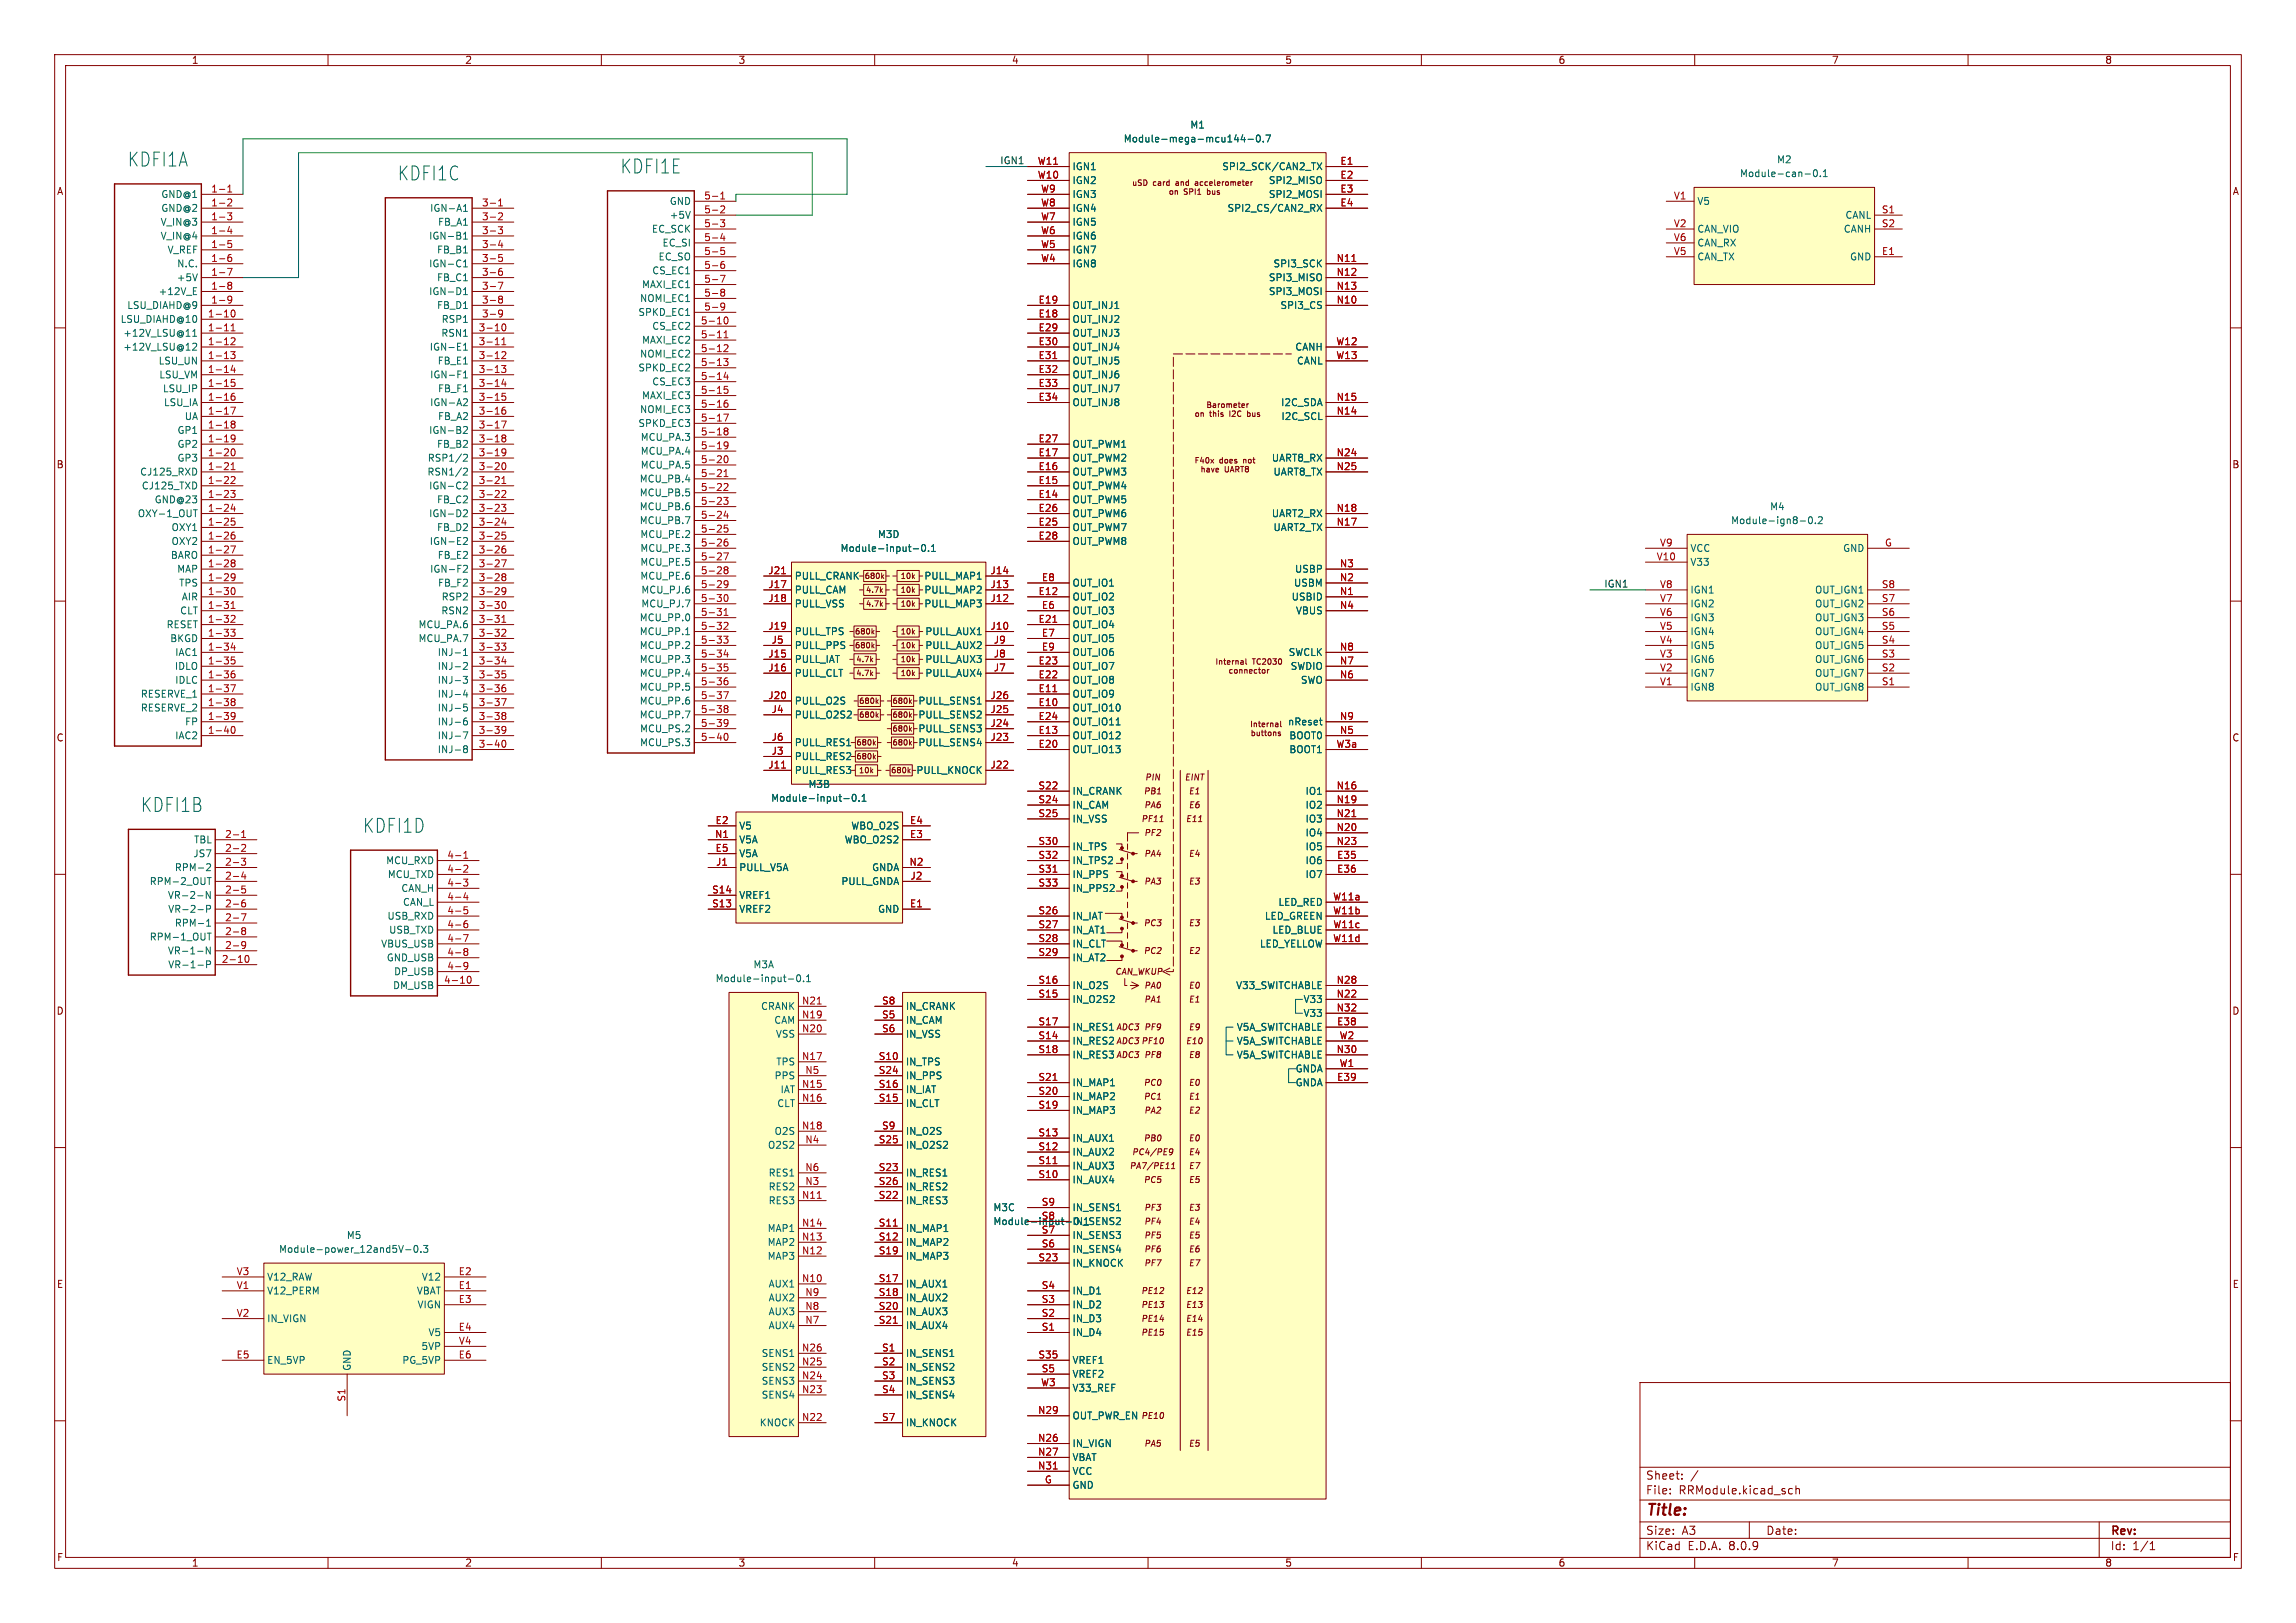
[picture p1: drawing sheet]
<svg xmlns="http://www.w3.org/2000/svg" width="420mm" height="297mm" viewBox="0 0 420 297" stroke-linecap="round" stroke-linejoin="round" font-family="sans-serif">
<defs><g id="words">
<g font-size="3.5" fill="#006464">
<text x="23.3" y="30.7">KDFI1A</text>
<text x="72.7" y="33.2">KDFI1C</text>
<text x="113.4" y="32">KDFI1E</text>
<text x="25.7" y="148.8">KDFI1B</text>
<text x="66.4" y="152.6">KDFI1D</text>
</g>
<text font-size="2.8" fill="#840000" x="301" y="277.9">Title:</text>
<g font-size="2.1" fill="#840000">
<text x="301" y="273.7">File:</text>
<text x="301" y="271">Sheet:</text>
<text x="307.1" y="273.7">RRModule.kicad_sch</text>
<text x="301" y="281.1">Size:</text>
<text x="307.6" y="281.1">A3</text>
<text x="323" y="281.1">Date:</text>
<text x="386" y="281.3">Rev:</text>
<text x="301" y="283.9">KiCad</text>
<text x="308.7" y="283.9">E.D.A.</text>
<text x="316.3" y="283.9">8.0.9</text>
<text x="386" y="283.9">Id:</text>
<text x="390.1" y="283.9">1/1</text>
</g>
<g font-size="1.8" fill="#840000">
<text x="35" y="11.9">1</text>
<text x="85" y="11.9">2</text>
<text x="135" y="11.9">3</text>
<text x="185" y="11.9">4</text>
<text x="235" y="11.9">5</text>
<text x="285" y="11.9">6</text>
<text x="335" y="11.9">7</text>
<text x="385" y="11.9">8</text>
<text x="10.3" y="35.9">A</text>
<text x="408.3" y="35.9">A</text>
<text x="10.3" y="85.9">B</text>
<text x="408.2" y="85.9">B</text>
<text x="10.3" y="135.9">C</text>
<text x="408.2" y="135.9">C</text>
<text x="10.3" y="185.9">D</text>
<text x="408.2" y="185.9">D</text>
<text x="10.3" y="235.9">E</text>
<text x="408.3" y="235.9">E</text>
<text x="10.3" y="285.9">F</text>
<text x="35" y="286.9">1</text>
<text x="85" y="286.9">2</text>
<text x="135" y="286.9">3</text>
<text x="185" y="286.9">4</text>
<text x="235" y="286.9">5</text>
<text x="285" y="286.9">6</text>
<text x="335" y="286.9">7</text>
<text x="385" y="286.9">8</text>
<text x="408.3" y="285.9">F</text>
</g>
<g font-size="1.8" fill="#006464">
<text x="217.6" y="23.7">M1</text>
<text x="205.5" y="26.3">Module-mega-mcu144-0.7</text>
<text x="196.1" y="33.9">IGN2</text>
<text x="196.1" y="31.3">IGN1</text>
<text x="223.5" y="31.3">SPI2_SCK/CAN2_TX</text>
<text x="232" y="33.9">SPI2_MISO</text>
<text x="318.2" y="32.6">Module-can-0.1</text>
<text x="325" y="30.1">M2</text>
<text x="29.3" y="41.5">V_IN@3</text>
<text x="29.4" y="36.4">GND@1</text>
<text x="29.4" y="39">GND@2</text>
<text x="78.6" y="39">IGN-A1</text>
<text x="80" y="41.5">FB_A1</text>
<text x="122.4" y="37.7">GND</text>
<text x="122.4" y="40.2">+5V</text>
<text x="196.1" y="41.5">IGN5</text>
<text x="196.1" y="39">IGN4</text>
<text x="196.1" y="36.4">IGN3</text>
<text x="224.4" y="39">SPI2_CS/CAN2_RX</text>
<text x="232" y="36.4">SPI2_MOSI</text>
<text x="310.4" y="37.7">V5</text>
<text x="337.5" y="40.2">CANL</text>
<text x="29.3" y="44">V_IN@4</text>
<text x="30.6" y="46.6">V_REF</text>
<text x="78.4" y="44">IGN-B1</text>
<text x="79.8" y="46.6">FB_B1</text>
<text x="119.2" y="42.8">EC_SCK</text>
<text x="120.4" y="47.9">EC_SO</text>
<text x="121.1" y="45.3">EC_SI</text>
<text x="196.1" y="46.6">IGN7</text>
<text x="196.1" y="44">IGN6</text>
<text x="310.4" y="42.8">CAN_VIO</text>
<text x="310.4" y="47.9">CAN_TX</text>
<text x="310.4" y="45.3">CAN_RX</text>
<text x="337.2" y="42.8">CANH</text>
<text x="338.3" y="47.9">GND</text>
<text x="32.2" y="51.7">+5V</text>
<text x="32.3" y="49.1">N.C.</text>
<text x="78.4" y="49.1">IGN-C1</text>
<text x="79.8" y="51.7">FB_C1</text>
<text x="117.3" y="52.9">MAXI_EC1</text>
<text x="119.2" y="50.4">CS_EC1</text>
<text x="196.1" y="49.1">IGN8</text>
<text x="232" y="51.7">SPI3_MISO</text>
<text x="232.8" y="49.1">SPI3_SCK</text>
<text x="22" y="59.3">LSU_DIAHD@10</text>
<text x="23.2" y="56.7">LSU_DIAHD@9</text>
<text x="28.9" y="54.2">+12V_E</text>
<text x="78.4" y="54.2">IGN-D1</text>
<text x="79.8" y="56.7">FB_D1</text>
<text x="80.7" y="59.3">RSP1</text>
<text x="116.7" y="58">SPKD_EC1</text>
<text x="117" y="55.5">NOMI_EC1</text>
<text x="196.1" y="59.3">OUT_INJ2</text>
<text x="196.1" y="56.7">OUT_INJ1</text>
<text x="232" y="54.2">SPI3_MOSI</text>
<text x="234.1" y="56.7">SPI3_CS</text>
<text x="22.5" y="61.8">+12V_LSU@11</text>
<text x="22.5" y="64.4">+12V_LSU@12</text>
<text x="78.5" y="64.4">IGN-E1</text>
<text x="80.6" y="61.8">RSN1</text>
<text x="117" y="65.6">NOMI_EC2</text>
<text x="117.3" y="63.1">MAXI_EC2</text>
<text x="119.2" y="60.6">CS_EC2</text>
<text x="196.1" y="61.8">OUT_INJ3</text>
<text x="196.1" y="64.4">OUT_INJ4</text>
<text x="236.8" y="64.4">CANH</text>
<text x="28.9" y="66.9">LSU_UN</text>
<text x="29" y="69.4">LSU_VM</text>
<text x="29.7" y="72">LSU_IP</text>
<text x="78.6" y="69.4">IGN-F1</text>
<text x="80" y="66.9">FB_E1</text>
<text x="80" y="72">FB_F1</text>
<text x="116.7" y="68.2">SPKD_EC2</text>
<text x="119.2" y="70.7">CS_EC3</text>
<text x="196.1" y="66.9">OUT_INJ5</text>
<text x="196.1" y="69.4">OUT_INJ6</text>
<text x="196.1" y="72">OUT_INJ7</text>
<text x="237.1" y="66.9">CANL</text>
<text x="29.9" y="74.5">LSU_IA</text>
<text x="33.7" y="77.1">UA</text>
<text x="78.6" y="74.5">IGN-A2</text>
<text x="80" y="77.1">FB_A2</text>
<text x="117" y="75.8">NOMI_EC3</text>
<text x="117.3" y="73.3">MAXI_EC3</text>
<text x="196.1" y="74.5">OUT_INJ8</text>
<text x="234.2" y="74.5">I2C_SDA</text>
<text x="234.3" y="77.1">I2C_SCL</text>
<text x="32.4" y="79.6">GP1</text>
<text x="32.4" y="82.1">GP2</text>
<text x="78.4" y="79.6">IGN-B2</text>
<text x="79.8" y="82.1">FB_B2</text>
<text x="116.7" y="78.3">SPKD_EC3</text>
<text x="117.1" y="80.9">MCU_PA.3</text>
<text x="117.1" y="83.4">MCU_PA.4</text>
<text x="196.1" y="82.1">OUT_PWM1</text>
<text x="25.5" y="87.2">CJ125_RXD</text>
<text x="25.8" y="89.8">CJ125_TXD</text>
<text x="32.4" y="84.7">GP3</text>
<text x="78.1" y="87.2">RSN1/2</text>
<text x="78.1" y="84.7">RSP1/2</text>
<text x="78.4" y="89.8">IGN-C2</text>
<text x="116.9" y="88.5">MCU_PB.4</text>
<text x="117.1" y="86">MCU_PA.5</text>
<text x="196.1" y="89.8">OUT_PWM4</text>
<text x="196.1" y="87.2">OUT_PWM3</text>
<text x="196.1" y="84.7">OUT_PWM2</text>
<text x="232.5" y="84.7">UART8_RX</text>
<text x="232.8" y="87.2">UART8_TX</text>
<text x="25.1" y="94.8">OXY-1_OUT</text>
<text x="28.2" y="92.3">GND@23</text>
<text x="78.4" y="94.8">IGN-D2</text>
<text x="79.8" y="92.3">FB_C2</text>
<text x="116.9" y="91">MCU_PB.5</text>
<text x="116.9" y="93.6">MCU_PB.6</text>
<text x="196.1" y="92.3">OUT_PWM5</text>
<text x="196.1" y="94.8">OUT_PWM6</text>
<text x="232.5" y="94.8">UART2_RX</text>
<text x="323.7" y="93.6">M4</text>
<text x="31.3" y="97.4">OXY1</text>
<text x="31.3" y="99.9">OXY2</text>
<text x="78.5" y="99.9">IGN-E2</text>
<text x="79.8" y="97.4">FB_D2</text>
<text x="116.9" y="96.1">MCU_PB.7</text>
<text x="117" y="98.7">MCU_PE.2</text>
<text x="117" y="101.2">MCU_PE.3</text>
<text x="153.7" y="101.2">Module-input-0.1</text>
<text x="160.5" y="98.7">M3D</text>
<text x="196.1" y="97.4">OUT_PWM7</text>
<text x="196.1" y="99.9">OUT_PWM8</text>
<text x="232.8" y="97.4">UART2_TX</text>
<text x="309.1" y="101.2">VCC</text>
<text x="316.6" y="96.1">Module-ign8-0.2</text>
<text x="337" y="101.2">GND</text>
<text x="31.2" y="102.5">BARO</text>
<text x="32.3" y="105">MAP</text>
<text x="32.7" y="107.5">TPS</text>
<text x="78.6" y="105">IGN-F2</text>
<text x="80" y="102.5">FB_E2</text>
<text x="80" y="107.5">FB_F2</text>
<text x="117" y="103.7">MCU_PE.5</text>
<text x="117" y="106.3">MCU_PE.6</text>
<text x="145.3" y="106.3">PULL_CRANK</text>
<text x="169" y="106.3">PULL_MAP1</text>
<text x="196.1" y="107.5">OUT_IO1</text>
<text x="236.6" y="107.5">USBM</text>
<text x="236.8" y="105">USBP</text>
<text x="309.1" y="103.7">V33</text>
<text x="32.9" y="112.6">CLT</text>
<text x="33.2" y="110.1">AIR</text>
<text x="80.6" y="112.6">RSN2</text>
<text x="80.7" y="110.1">RSP2</text>
<text x="116.9" y="113.9">MCU_PP.0</text>
<text x="117.2" y="108.8">MCU_PJ.6</text>
<text x="117.2" y="111.4">MCU_PJ.7</text>
<text x="145.3" y="108.8">PULL_CAM</text>
<text x="145.3" y="111.4">PULL_VSS</text>
<text x="169" y="111.4">PULL_MAP3</text>
<text x="169" y="108.8">PULL_MAP2</text>
<text x="196.1" y="110.1">OUT_IO2</text>
<text x="196.1" y="112.6">OUT_IO3</text>
<text x="236.2" y="110.1">USBID</text>
<text x="237" y="112.6">VBUS</text>
<text x="309.1" y="113.9">IGN3</text>
<text x="309.1" y="111.4">IGN2</text>
<text x="309.1" y="108.8">IGN1</text>
<text x="331.9" y="113.9">OUT_IGN3</text>
<text x="331.9" y="111.4">OUT_IGN2</text>
<text x="331.9" y="108.8">OUT_IGN1</text>
<text x="30.4" y="115.2">RESET</text>
<text x="31" y="117.7">BKGD</text>
<text x="76.5" y="115.2">MCU_PA.6</text>
<text x="76.5" y="117.7">MCU_PA.7</text>
<text x="116.9" y="116.4">MCU_PP.1</text>
<text x="116.9" y="119">MCU_PP.2</text>
<text x="145.3" y="116.4">PULL_TPS</text>
<text x="145.3" y="119">PULL_PPS</text>
<text x="169.2" y="116.4">PULL_AUX1</text>
<text x="169.2" y="119">PULL_AUX2</text>
<text x="196.1" y="115.2">OUT_IO4</text>
<text x="196.1" y="117.7">OUT_IO5</text>
<text x="309.1" y="119">IGN5</text>
<text x="309.1" y="116.4">IGN4</text>
<text x="331.9" y="119">OUT_IGN5</text>
<text x="331.9" y="116.4">OUT_IGN4</text>
<text x="31.9" y="122.8">IDLO</text>
<text x="31.9" y="120.2">IAC1</text>
<text x="31.9" y="125.3">IDLC</text>
<text x="80" y="120.2">INJ-1</text>
<text x="80" y="122.8">INJ-2</text>
<text x="80" y="125.3">INJ-3</text>
<text x="116.9" y="121.5">MCU_PP.3</text>
<text x="116.9" y="124.1">MCU_PP.4</text>
<text x="145.3" y="121.5">PULL_IAT</text>
<text x="145.3" y="124.1">PULL_CLT</text>
<text x="169.2" y="124.1">PULL_AUX4</text>
<text x="169.2" y="121.5">PULL_AUX3</text>
<text x="196.1" y="125.3">OUT_IO8</text>
<text x="196.1" y="122.8">OUT_IO7</text>
<text x="196.1" y="120.2">OUT_IO6</text>
<text x="235.6" y="120.2">SWCLK</text>
<text x="236" y="122.8">SWDIO</text>
<text x="237.9" y="125.3">SWO</text>
<text x="309.1" y="124.1">IGN7</text>
<text x="309.1" y="121.5">IGN6</text>
<text x="331.9" y="124.1">OUT_IGN7</text>
<text x="331.9" y="121.5">OUT_IGN6</text>
<text x="25.7" y="127.9">RESERVE_1</text>
<text x="25.7" y="130.4">RESERVE_2</text>
<text x="80" y="127.9">INJ-4</text>
<text x="80" y="130.4">INJ-5</text>
<text x="116.9" y="126.6">MCU_PP.5</text>
<text x="116.9" y="129.1">MCU_PP.6</text>
<text x="116.9" y="131.7">MCU_PP.7</text>
<text x="145.3" y="129.1">PULL_O2S</text>
<text x="145.3" y="131.7">PULL_O2S2</text>
<text x="167.9" y="131.7">PULL_SENS2</text>
<text x="167.9" y="129.1">PULL_SENS1</text>
<text x="196.1" y="130.4">OUT_IO10</text>
<text x="196.1" y="127.9">OUT_IO9</text>
<text x="309.1" y="126.6">IGN8</text>
<text x="331.9" y="126.6">OUT_IGN8</text>
<text x="31.9" y="135.5">IAC2</text>
<text x="33.8" y="132.9">FP</text>
<text x="80" y="132.9">INJ-6</text>
<text x="80" y="135.5">INJ-7</text>
<text x="117" y="134.2">MCU_PS.2</text>
<text x="117" y="136.8">MCU_PS.3</text>
<text x="145.3" y="136.8">PULL_RES1</text>
<text x="167.9" y="136.8">PULL_SENS4</text>
<text x="167.9" y="134.2">PULL_SENS3</text>
<text x="196.1" y="135.5">OUT_IO12</text>
<text x="196.1" y="132.9">OUT_IO11</text>
<text x="235.5" y="132.9">nReset</text>
<text x="235.8" y="135.5">BOOT0</text>
<text x="80" y="138">INJ-8</text>
<text x="145.3" y="141.8">PULL_RES3</text>
<text x="145.3" y="139.3">PULL_RES2</text>
<text x="167.5" y="141.8">PULL_KNOCK</text>
<text x="196.1" y="138">OUT_IO13</text>
<text x="235.8" y="138">BOOT1</text>
<text x="141" y="146.9">Module-input-0.1</text>
<text x="147.8" y="144.4">M3B</text>
<text x="196.1" y="145.6">IN_CRANK</text>
<text x="196.1" y="148.2">IN_CAM</text>
<text x="238.7" y="145.6">IO1</text>
<text x="238.7" y="148.2">IO2</text>
<text x="35.4" y="154.5">TBL</text>
<text x="135.1" y="152">V5</text>
<text x="135.1" y="154.5">V5A</text>
<text x="154.4" y="154.5">WBO_O2S2</text>
<text x="155.6" y="152">WBO_O2S</text>
<text x="196.1" y="150.7">IN_VSS</text>
<text x="196.1" y="155.8">IN_TPS</text>
<text x="238.7" y="153.3">IO4</text>
<text x="238.7" y="150.7">IO3</text>
<text x="238.7" y="155.8">IO5</text>
<text x="31.9" y="159.6">RPM-2</text>
<text x="35.3" y="157.1">JS7</text>
<text x="70.5" y="158.3">MCU_RXD</text>
<text x="70.8" y="160.9">MCU_TXD</text>
<text x="135.1" y="157.1">V5A</text>
<text x="135.1" y="159.6">PULL_V5A</text>
<text x="159.4" y="159.6">GNDA</text>
<text x="196.1" y="160.9">IN_PPS</text>
<text x="196.1" y="158.3">IN_TPS2</text>
<text x="238.7" y="158.3">IO6</text>
<text x="238.7" y="160.9">IO7</text>
<text x="27.3" y="162.2">RPM-2_OUT</text>
<text x="30.6" y="164.7">VR-2-N</text>
<text x="30.7" y="167.2">VR-2-P</text>
<text x="73.3" y="163.4">CAN_H</text>
<text x="73.6" y="166">CAN_L</text>
<text x="135.1" y="167.2">VREF2</text>
<text x="135.1" y="164.7">VREF1</text>
<text x="153.8" y="162.2">PULL_GNDA</text>
<text x="160.5" y="167.2">GND</text>
<text x="196.1" y="163.4">IN_PPS2</text>
<text x="233.8" y="166">LED_RED</text>
<text x="27.3" y="172.3">RPM-1_OUT</text>
<text x="31.9" y="169.8">RPM-1</text>
<text x="69.6" y="173.6">VBUS_USB</text>
<text x="70.8" y="168.5">USB_RXD</text>
<text x="71.1" y="171">USB_TXD</text>
<text x="196.1" y="168.5">IN_IAT</text>
<text x="196.1" y="171">IN_AT1</text>
<text x="196.1" y="173.6">IN_CLT</text>
<text x="230.4" y="173.6">LED_YELLOW</text>
<text x="231.3" y="168.5">LED_GREEN</text>
<text x="232.7" y="171">LED_BLUE</text>
<text x="30.6" y="174.9">VR-1-N</text>
<text x="30.7" y="177.4">VR-1-P</text>
<text x="70.7" y="176.1">GND_USB</text>
<text x="72" y="178.7">DP_USB</text>
<text x="130.8" y="179.9">Module-input-0.1</text>
<text x="137.7" y="177.4">M3A</text>
<text x="196.1" y="176.1">IN_AT2</text>
<text x="71.8" y="181.2">DM_USB</text>
<text x="139.1" y="185">CRANK</text>
<text x="165.6" y="185">IN_CRANK</text>
<text x="196.1" y="183.7">IN_O2S2</text>
<text x="196.1" y="181.2">IN_O2S</text>
<text x="226" y="181.2">V33_SWITCHABLE</text>
<text x="238.4" y="183.7">V33</text>
<text x="141.5" y="187.6">CAM</text>
<text x="141.8" y="190.1">VSS</text>
<text x="165.6" y="187.6">IN_CAM</text>
<text x="165.6" y="190.1">IN_VSS</text>
<text x="196.1" y="191.4">IN_RES2</text>
<text x="196.1" y="188.8">IN_RES1</text>
<text x="226.1" y="188.8">V5A_SWITCHABLE</text>
<text x="226.1" y="191.4">V5A_SWITCHABLE</text>
<text x="238.4" y="186.3">V33</text>
<text x="141.6" y="197.7">PPS</text>
<text x="141.9" y="195.2">TPS</text>
<text x="165.6" y="195.2">IN_TPS</text>
<text x="165.6" y="197.7">IN_PPS</text>
<text x="196.1" y="193.9">IN_RES3</text>
<text x="226.1" y="193.9">V5A_SWITCHABLE</text>
<text x="236.9" y="196.4">GNDA</text>
<text x="142.1" y="202.8">CLT</text>
<text x="142.7" y="200.3">IAT</text>
<text x="165.6" y="202.8">IN_CLT</text>
<text x="165.6" y="200.3">IN_IAT</text>
<text x="196.1" y="201.5">IN_MAP2</text>
<text x="196.1" y="199">IN_MAP1</text>
<text x="236.9" y="199">GNDA</text>
<text x="141.6" y="207.9">O2S</text>
<text x="165.6" y="207.9">IN_O2S</text>
<text x="196.1" y="209.1">IN_AUX1</text>
<text x="196.1" y="204.1">IN_MAP3</text>
<text x="140.4" y="210.4">O2S2</text>
<text x="140.5" y="215.5">RES1</text>
<text x="165.6" y="215.5">IN_RES1</text>
<text x="165.6" y="210.4">IN_O2S2</text>
<text x="196.1" y="214.2">IN_AUX3</text>
<text x="196.1" y="211.7">IN_AUX2</text>
<text x="140.5" y="220.6">RES3</text>
<text x="140.5" y="218">RES2</text>
<text x="165.6" y="220.6">IN_RES3</text>
<text x="165.6" y="218">IN_RES2</text>
<text x="181.6" y="221.8">M3C</text>
<text x="196.1" y="216.8">IN_AUX4</text>
<text x="196.1" y="221.8">IN_SENS1</text>
<text x="63.3" y="226.9">M5</text>
<text x="140.3" y="225.7">MAP1</text>
<text x="165.6" y="225.7">IN_MAP1</text>
<text x="181.6" y="224.4">Module-input-0.1</text>
<text x="196.1" y="226.9">IN_SENS3</text>
<text x="196.1" y="224.4">IN_SENS2</text>
<text x="50.9" y="229.5">Module-power_12and5V-0.3</text>
<text x="140.3" y="230.7">MAP3</text>
<text x="140.3" y="228.2">MAP2</text>
<text x="165.6" y="228.2">IN_MAP2</text>
<text x="165.6" y="230.7">IN_MAP3</text>
<text x="196.1" y="232">IN_KNOCK</text>
<text x="196.1" y="229.5">IN_SENS4</text>
<text x="48.8" y="237.1">V12_PERM</text>
<text x="48.8" y="234.5">V12_RAW</text>
<text x="76.2" y="237.1">VBAT</text>
<text x="76.3" y="239.6">VIGN</text>
<text x="77.1" y="234.5">V12</text>
<text x="140.5" y="235.8">AUX1</text>
<text x="140.5" y="238.4">AUX2</text>
<text x="165.6" y="235.8">IN_AUX1</text>
<text x="165.6" y="238.4">IN_AUX2</text>
<text x="196.1" y="239.6">IN_D2</text>
<text x="196.1" y="237.1">IN_D1</text>
<text x="48.8" y="242.2">IN_VIGN</text>
<text x="78.3" y="244.7">V5</text>
<text x="140.5" y="243.4">AUX4</text>
<text x="140.5" y="240.9">AUX3</text>
<text x="165.6" y="240.9">IN_AUX3</text>
<text x="165.6" y="243.4">IN_AUX4</text>
<text x="196.1" y="244.7">IN_D4</text>
<text x="196.1" y="242.2">IN_D3</text>
<text x="48.8" y="249.8">EN_5VP</text>
<text x="64.4" y="251" transform="rotate(-90 64.4 251)">GND</text>
<text x="73.5" y="249.8">PG_5VP</text>
<text x="77" y="247.2">5VP</text>
<text x="139.2" y="251.1">SENS2</text>
<text x="139.2" y="248.5">SENS1</text>
<text x="165.6" y="248.5">IN_SENS1</text>
<text x="165.6" y="251.1">IN_SENS2</text>
<text x="196.1" y="249.8">VREF1</text>
<text x="139.2" y="256.1">SENS4</text>
<text x="139.2" y="253.6">SENS3</text>
<text x="165.6" y="253.6">IN_SENS3</text>
<text x="165.6" y="256.1">IN_SENS4</text>
<text x="196.1" y="252.3">VREF2</text>
<text x="196.1" y="254.9">V33_REF</text>
<text x="138.9" y="261.2">KNOCK</text>
<text x="165.6" y="261.2">IN_KNOCK</text>
<text x="196.1" y="259.9">OUT_PWR_EN</text>
<text x="196.1" y="265">IN_VIGN</text>
<text x="196.1" y="267.6">VBAT</text>
<text x="196.1" y="272.6">GND</text>
<text x="196.1" y="270.1">VCC</text>
</g>
<g font-size="1.8" fill="#a90000">
<text x="38.5" y="35.3">1-1</text>
<text x="189.7" y="32.8">W10</text>
<text x="189.7" y="30.2">W11</text>
<text x="190.3" y="35.3">W9</text>
<text x="245.1" y="30.2">E1</text>
<text x="245.1" y="32.8">E2</text>
<text x="245.1" y="35.3">E3</text>
<text x="38.5" y="37.8">1-2</text>
<text x="38.5" y="40.4">1-3</text>
<text x="88.1" y="37.8">3-1</text>
<text x="88.1" y="40.4">3-2</text>
<text x="128.7" y="36.6">5-1</text>
<text x="128.7" y="39.1">5-2</text>
<text x="128.7" y="41.7">5-3</text>
<text x="190.3" y="40.4">W7</text>
<text x="190.3" y="37.8">W8</text>
<text x="245.1" y="37.8">E4</text>
<text x="306.1" y="36.6">V1</text>
<text x="306.1" y="41.7">V2</text>
<text x="344.1" y="39.1">S1</text>
<text x="344.1" y="41.7">S2</text>
<text x="38.5" y="42.9">1-4</text>
<text x="38.5" y="45.5">1-5</text>
<text x="88.1" y="42.9">3-3</text>
<text x="88.1" y="45.5">3-4</text>
<text x="128.7" y="44.2">5-4</text>
<text x="128.7" y="46.7">5-5</text>
<text x="190.3" y="45.5">W5</text>
<text x="190.3" y="42.9">W6</text>
<text x="306.1" y="46.7">V5</text>
<text x="306.1" y="44.2">V6</text>
<text x="344.2" y="46.7">E1</text>
<text x="38.5" y="48">1-6</text>
<text x="38.5" y="50.5">1-7</text>
<text x="38.5" y="53.1">1-8</text>
<text x="88.1" y="48">3-5</text>
<text x="88.1" y="50.5">3-6</text>
<text x="88.1" y="53.1">3-7</text>
<text x="128.7" y="49.3">5-6</text>
<text x="128.7" y="51.8">5-7</text>
<text x="190.3" y="48">W4</text>
<text x="244.4" y="48">N11</text>
<text x="244.4" y="50.5">N12</text>
<text x="244.4" y="53.1">N13</text>
<text x="37.9" y="58.2">1-10</text>
<text x="38.5" y="55.6">1-9</text>
<text x="88.1" y="55.6">3-8</text>
<text x="88.1" y="58.2">3-9</text>
<text x="128.1" y="59.4">5-10</text>
<text x="128.7" y="54.4">5-8</text>
<text x="128.7" y="56.9">5-9</text>
<text x="189.9" y="58.2">E18</text>
<text x="189.9" y="55.6">E19</text>
<text x="244.4" y="55.6">N10</text>
<text x="37.9" y="60.7">1-11</text>
<text x="37.9" y="63.2">1-12</text>
<text x="37.9" y="65.8">1-13</text>
<text x="87.5" y="60.7">3-10</text>
<text x="87.5" y="63.2">3-11</text>
<text x="87.5" y="65.8">3-12</text>
<text x="128.1" y="62">5-11</text>
<text x="128.1" y="64.5">5-12</text>
<text x="189.9" y="60.7">E29</text>
<text x="189.9" y="63.2">E30</text>
<text x="189.9" y="65.8">E31</text>
<text x="244.3" y="63.2">W12</text>
<text x="244.3" y="65.8">W13</text>
<text x="37.9" y="68.3">1-14</text>
<text x="37.9" y="70.9">1-15</text>
<text x="87.5" y="68.3">3-13</text>
<text x="87.5" y="70.9">3-14</text>
<text x="128.1" y="67.1">5-13</text>
<text x="128.1" y="69.6">5-14</text>
<text x="189.9" y="68.3">E32</text>
<text x="189.9" y="70.9">E33</text>
<text x="37.9" y="73.4">1-16</text>
<text x="37.9" y="75.9">1-17</text>
<text x="87.5" y="73.4">3-15</text>
<text x="87.5" y="75.9">3-16</text>
<text x="128.1" y="72.1">5-15</text>
<text x="128.1" y="74.7">5-16</text>
<text x="128.1" y="77.2">5-17</text>
<text x="189.9" y="73.4">E34</text>
<text x="244.4" y="75.9">N14</text>
<text x="244.4" y="73.4">N15</text>
<text x="37.9" y="78.5">1-18</text>
<text x="37.9" y="81">1-19</text>
<text x="37.9" y="83.6">1-20</text>
<text x="87.5" y="78.5">3-17</text>
<text x="87.5" y="81">3-18</text>
<text x="87.5" y="83.6">3-19</text>
<text x="128.1" y="79.8">5-18</text>
<text x="128.1" y="82.3">5-19</text>
<text x="189.9" y="83.6">E17</text>
<text x="189.9" y="81">E27</text>
<text x="244.4" y="83.6">N24</text>
<text x="37.9" y="86.1">1-21</text>
<text x="37.9" y="88.6">1-22</text>
<text x="87.5" y="86.1">3-20</text>
<text x="87.5" y="88.6">3-21</text>
<text x="128.1" y="84.8">5-20</text>
<text x="128.1" y="87.4">5-21</text>
<text x="128.1" y="89.9">5-22</text>
<text x="189.9" y="88.6">E15</text>
<text x="189.9" y="86.1">E16</text>
<text x="244.4" y="86.1">N25</text>
<text x="37.9" y="91.2">1-23</text>
<text x="37.9" y="93.7">1-24</text>
<text x="87.5" y="91.2">3-22</text>
<text x="87.5" y="93.7">3-23</text>
<text x="128.1" y="92.5">5-23</text>
<text x="128.1" y="95">5-24</text>
<text x="189.9" y="91.2">E14</text>
<text x="189.9" y="93.7">E26</text>
<text x="244.4" y="93.7">N18</text>
<text x="37.9" y="96.3">1-25</text>
<text x="37.9" y="98.8">1-26</text>
<text x="37.9" y="101.3">1-27</text>
<text x="87.5" y="96.3">3-24</text>
<text x="87.5" y="98.8">3-25</text>
<text x="87.5" y="101.3">3-26</text>
<text x="128.1" y="97.5">5-25</text>
<text x="128.1" y="100.1">5-26</text>
<text x="189.9" y="96.3">E25</text>
<text x="189.9" y="98.8">E28</text>
<text x="244.4" y="96.3">N17</text>
<text x="303.5" y="100.1">V9</text>
<text x="344.7" y="100.1">G</text>
<text x="37.9" y="103.9">1-28</text>
<text x="37.9" y="106.4">1-29</text>
<text x="87.5" y="103.9">3-27</text>
<text x="87.5" y="106.4">3-28</text>
<text x="128.1" y="102.6">5-27</text>
<text x="128.1" y="105.2">5-28</text>
<text x="128.1" y="107.7">5-29</text>
<text x="140.4" y="107.7">J17</text>
<text x="140.4" y="105.2">J21</text>
<text x="181.1" y="107.7">J13</text>
<text x="181.1" y="105.2">J14</text>
<text x="190.5" y="106.4">E8</text>
<text x="245" y="106.4">N2</text>
<text x="245" y="103.9">N3</text>
<text x="302.9" y="102.6">V10</text>
<text x="303.5" y="107.7">V8</text>
<text x="344.1" y="107.7">S8</text>
<text x="37.9" y="109">1-30</text>
<text x="37.9" y="111.5">1-31</text>
<text x="87.5" y="109">3-29</text>
<text x="87.5" y="111.5">3-30</text>
<text x="128.1" y="110.2">5-30</text>
<text x="128.1" y="112.8">5-31</text>
<text x="140.4" y="110.2">J18</text>
<text x="181.1" y="110.2">J12</text>
<text x="189.9" y="109">E12</text>
<text x="190.5" y="111.5">E6</text>
<text x="245" y="109">N1</text>
<text x="245" y="111.5">N4</text>
<text x="303.5" y="112.8">V6</text>
<text x="303.5" y="110.2">V7</text>
<text x="344.1" y="112.8">S6</text>
<text x="344.1" y="110.2">S7</text>
<text x="37.9" y="114">1-32</text>
<text x="37.9" y="116.6">1-33</text>
<text x="37.9" y="119.1">1-34</text>
<text x="87.5" y="114">3-31</text>
<text x="87.5" y="116.6">3-32</text>
<text x="87.5" y="119.1">3-33</text>
<text x="128.1" y="115.3">5-32</text>
<text x="128.1" y="117.9">5-33</text>
<text x="140.4" y="115.3">J19</text>
<text x="141" y="117.9">J5</text>
<text x="181.1" y="115.3">J10</text>
<text x="181.7" y="117.9">J9</text>
<text x="189.9" y="114">E21</text>
<text x="190.5" y="116.6">E7</text>
<text x="190.5" y="119.1">E9</text>
<text x="245" y="119.1">N8</text>
<text x="303.5" y="117.9">V4</text>
<text x="303.5" y="115.3">V5</text>
<text x="344.1" y="117.9">S4</text>
<text x="344.1" y="115.3">S5</text>
<text x="37.9" y="121.7">1-35</text>
<text x="37.9" y="124.2">1-36</text>
<text x="87.5" y="121.7">3-34</text>
<text x="87.5" y="124.2">3-35</text>
<text x="128.1" y="120.4">5-34</text>
<text x="128.1" y="122.9">5-35</text>
<text x="128.1" y="125.5">5-36</text>
<text x="140.4" y="120.4">J15</text>
<text x="140.4" y="122.9">J16</text>
<text x="181.7" y="122.9">J7</text>
<text x="181.7" y="120.4">J8</text>
<text x="189.9" y="124.2">E22</text>
<text x="189.9" y="121.7">E23</text>
<text x="245" y="124.2">N6</text>
<text x="245" y="121.7">N7</text>
<text x="303.5" y="125.5">V1</text>
<text x="303.5" y="122.9">V2</text>
<text x="303.5" y="120.4">V3</text>
<text x="344.1" y="125.5">S1</text>
<text x="344.1" y="122.9">S2</text>
<text x="344.1" y="120.4">S3</text>
<text x="37.9" y="126.7">1-37</text>
<text x="37.9" y="129.3">1-38</text>
<text x="37.9" y="131.8">1-39</text>
<text x="87.5" y="126.7">3-36</text>
<text x="87.5" y="129.3">3-37</text>
<text x="87.5" y="131.8">3-38</text>
<text x="128.1" y="128">5-37</text>
<text x="128.1" y="130.6">5-38</text>
<text x="140.4" y="128">J20</text>
<text x="141" y="130.6">J4</text>
<text x="181.1" y="130.6">J25</text>
<text x="181.1" y="128">J26</text>
<text x="189.9" y="129.3">E10</text>
<text x="189.9" y="126.7">E11</text>
<text x="189.9" y="131.8">E24</text>
<text x="245" y="131.8">N9</text>
<text x="37.9" y="134.4">1-40</text>
<text x="87.5" y="134.4">3-39</text>
<text x="87.5" y="136.9">3-40</text>
<text x="128.1" y="133.1">5-39</text>
<text x="128.1" y="135.6">5-40</text>
<text x="141" y="135.6">J6</text>
<text x="181.1" y="135.6">J23</text>
<text x="181.1" y="133.1">J24</text>
<text x="189.9" y="134.4">E13</text>
<text x="189.9" y="136.9">E20</text>
<text x="244.4" y="136.9">W3a</text>
<text x="245" y="134.4">N5</text>
<text x="140.4" y="140.7">J11</text>
<text x="141" y="138.2">J3</text>
<text x="181.1" y="140.7">J22</text>
<text x="189.9" y="144.5">S22</text>
<text x="189.9" y="147.1">S24</text>
<text x="189.9" y="149.6">S25</text>
<text x="244.4" y="144.5">N16</text>
<text x="244.4" y="147.1">N19</text>
<text x="244.4" y="149.6">N21</text>
<text x="41.1" y="153.4">2-1</text>
<text x="41.1" y="156">2-2</text>
<text x="130.7" y="153.4">N1</text>
<text x="130.8" y="150.9">E2</text>
<text x="130.8" y="156">E5</text>
<text x="166.4" y="153.4">E3</text>
<text x="166.4" y="150.9">E4</text>
<text x="189.9" y="154.7">S30</text>
<text x="244.4" y="152.1">N20</text>
<text x="244.4" y="154.7">N23</text>
<text x="41.1" y="158.5">2-3</text>
<text x="41.1" y="161">2-4</text>
<text x="81.7" y="157.2">4-1</text>
<text x="81.7" y="159.8">4-2</text>
<text x="130.9" y="158.5">J1</text>
<text x="166.3" y="158.5">N2</text>
<text x="166.4" y="161">J2</text>
<text x="189.9" y="159.8">S31</text>
<text x="189.9" y="157.2">S32</text>
<text x="244.5" y="157.2">E35</text>
<text x="244.5" y="159.8">E36</text>
<text x="41.1" y="163.6">2-5</text>
<text x="41.1" y="166.1">2-6</text>
<text x="81.7" y="162.3">4-3</text>
<text x="81.7" y="164.8">4-4</text>
<text x="81.7" y="167.4">4-5</text>
<text x="130.2" y="166.1">S13</text>
<text x="130.2" y="163.6">S14</text>
<text x="166.4" y="166.1">E1</text>
<text x="189.9" y="167.4">S26</text>
<text x="189.9" y="162.3">S33</text>
<text x="243.8" y="164.8">W11a</text>
<text x="243.8" y="167.4">W11b</text>
<text x="41.1" y="168.7">2-7</text>
<text x="41.1" y="171.2">2-8</text>
<text x="41.1" y="173.7">2-9</text>
<text x="81.7" y="169.9">4-6</text>
<text x="81.7" y="172.5">4-7</text>
<text x="189.9" y="169.9">S27</text>
<text x="189.9" y="172.5">S28</text>
<text x="243.8" y="172.5">W11d</text>
<text x="243.8" y="169.9">W11c</text>
<text x="40.5" y="176.3">2-10</text>
<text x="81.7" y="175">4-8</text>
<text x="81.7" y="177.5">4-9</text>
<text x="189.9" y="175">S29</text>
<text x="81.1" y="180.1">4-10</text>
<text x="146.6" y="183.9">N21</text>
<text x="161.2" y="183.9">S8</text>
<text x="189.9" y="182.6">S15</text>
<text x="189.9" y="180.1">S16</text>
<text x="244.4" y="182.6">N22</text>
<text x="244.4" y="180.1">N28</text>
<text x="244.4" y="185.2">N32</text>
<text x="146.6" y="186.4">N19</text>
<text x="146.6" y="189">N20</text>
<text x="161.2" y="186.4">S5</text>
<text x="161.2" y="189">S6</text>
<text x="189.9" y="190.2">S14</text>
<text x="189.9" y="187.7">S17</text>
<text x="244.5" y="187.7">E38</text>
<text x="244.9" y="190.2">W2</text>
<text x="146.6" y="194.1">N17</text>
<text x="147.2" y="196.6">N5</text>
<text x="160.6" y="194.1">S10</text>
<text x="160.6" y="196.6">S24</text>
<text x="189.9" y="192.8">S18</text>
<text x="189.9" y="197.9">S21</text>
<text x="244.4" y="192.8">N30</text>
<text x="244.5" y="197.9">E39</text>
<text x="244.9" y="195.3">W1</text>
<text x="146.6" y="199.1">N15</text>
<text x="146.6" y="201.7">N16</text>
<text x="160.6" y="201.7">S15</text>
<text x="160.6" y="199.1">S16</text>
<text x="189.9" y="202.9">S19</text>
<text x="189.9" y="200.4">S20</text>
<text x="146.6" y="206.8">N18</text>
<text x="147.2" y="209.3">N4</text>
<text x="160.6" y="209.3">S25</text>
<text x="161.2" y="206.8">S9</text>
<text x="189.9" y="208">S13</text>
<text x="147.2" y="214.4">N6</text>
<text x="160.6" y="214.4">S23</text>
<text x="189.9" y="215.6">S10</text>
<text x="189.9" y="213.1">S11</text>
<text x="189.9" y="210.6">S12</text>
<text x="146.6" y="219.5">N11</text>
<text x="147.2" y="216.9">N3</text>
<text x="160.6" y="219.5">S22</text>
<text x="160.6" y="216.9">S26</text>
<text x="190.5" y="220.7">S9</text>
<text x="146.6" y="227.1">N13</text>
<text x="146.6" y="224.5">N14</text>
<text x="160.6" y="224.5">S11</text>
<text x="160.6" y="227.1">S12</text>
<text x="190.5" y="225.8">S7</text>
<text x="190.5" y="223.3">S8</text>
<text x="43.2" y="233.4">V3</text>
<text x="83.8" y="233.4">E2</text>
<text x="146.6" y="229.6">N12</text>
<text x="160.6" y="229.6">S19</text>
<text x="189.9" y="230.9">S23</text>
<text x="190.5" y="228.3">S6</text>
<text x="43.2" y="236">V1</text>
<text x="83.8" y="236">E1</text>
<text x="83.8" y="238.5">E3</text>
<text x="146.6" y="234.7">N10</text>
<text x="147.2" y="239.8">N8</text>
<text x="147.2" y="237.2">N9</text>
<text x="160.6" y="234.7">S17</text>
<text x="160.6" y="237.2">S18</text>
<text x="160.6" y="239.8">S20</text>
<text x="190.5" y="238.5">S3</text>
<text x="190.5" y="236">S4</text>
<text x="43.2" y="241">V2</text>
<text x="83.8" y="243.6">E4</text>
<text x="147.2" y="242.3">N7</text>
<text x="160.6" y="242.3">S21</text>
<text x="190.5" y="243.6">S1</text>
<text x="190.5" y="241">S2</text>
<text x="43.2" y="248.7">E5</text>
<text x="83.8" y="248.7">E6</text>
<text x="83.8" y="246.1">V4</text>
<text x="146.6" y="249.9">N25</text>
<text x="146.6" y="247.4">N26</text>
<text x="161.2" y="247.4">S1</text>
<text x="161.2" y="249.9">S2</text>
<text x="189.9" y="248.7">S35</text>
<text x="190.5" y="251.2">S5</text>
<text x="63.2" y="256.6" transform="rotate(-90 63.2 256.6)">S1</text>
<text x="146.6" y="255">N23</text>
<text x="146.6" y="252.5">N24</text>
<text x="161.2" y="252.5">S3</text>
<text x="161.2" y="255">S4</text>
<text x="190.3" y="253.7">W3</text>
<text x="146.6" y="260.1">N22</text>
<text x="161.2" y="260.1">S7</text>
<text x="189.8" y="263.9">N26</text>
<text x="189.8" y="258.8">N29</text>
<text x="189.8" y="266.4">N27</text>
<text x="189.8" y="269">N31</text>
<text x="191" y="271.5">G</text>
</g>
<g font-size="1.8" fill="#0f0f0f">
<text x="182.9" y="30.1">IGN1</text>
<text x="293.4" y="107.6">IGN1</text>
</g>
<g font-size="1.5" fill="#840000">
<text x="209.4" y="143">PIN</text>
<text x="216.7" y="143">EINT</text>
<text x="209.2" y="145.5">PB1</text>
<text x="209.2" y="148.1">PA6</text>
<text x="217.4" y="145.5">E1</text>
<text x="217.4" y="148.1">E6</text>
<text x="208.7" y="150.6">PF11</text>
<text x="209.2" y="153.2">PF2</text>
<text x="216.9" y="150.6">E11</text>
<text x="209.2" y="157">PA4</text>
<text x="217.4" y="157">E4</text>
<text x="209.2" y="162">PA3</text>
<text x="217.4" y="162">E3</text>
<text x="209.2" y="169.7">PC3</text>
<text x="217.4" y="169.7">E3</text>
<text x="203.9" y="178.6">CAN_WKUP</text>
<text x="209.2" y="174.7">PC2</text>
<text x="217.4" y="174.7">E2</text>
<text x="209.2" y="181.1">PA0</text>
<text x="209.2" y="183.6">PA1</text>
<text x="217.4" y="181.1">E0</text>
<text x="217.4" y="183.6">E1</text>
<text x="204.1" y="188.7">ADC3 PF9</text>
<text x="216.9" y="191.3">E10</text>
<text x="217.4" y="188.7">E9</text>
<text x="217.4" y="193.8">E8</text>
<text x="209.2" y="198.9">PC0</text>
<text x="209.2" y="201.4">PC1</text>
<text x="209.2" y="204">PA2</text>
<text x="217.4" y="198.9">E0</text>
<text x="217.4" y="201.4">E1</text>
<text x="217.4" y="204">E2</text>
<text x="209.2" y="209">PB0</text>
<text x="217.4" y="209">E0</text>
<text x="206.6" y="214.1">PA7/PE11</text>
<text x="207" y="211.6">PC4/PE9</text>
<text x="217.4" y="211.6">E4</text>
<text x="217.4" y="214.1">E7</text>
<text x="209.2" y="216.7">PC5</text>
<text x="209.2" y="221.7">PF3</text>
<text x="217.4" y="221.7">E3</text>
<text x="217.4" y="216.7">E5</text>
<text x="209.2" y="224.3">PF4</text>
<text x="209.2" y="226.8">PF5</text>
<text x="217.4" y="224.3">E4</text>
<text x="217.4" y="226.8">E5</text>
<text x="209.2" y="229.4">PF6</text>
<text x="209.2" y="231.9">PF7</text>
<text x="217.4" y="229.4">E6</text>
<text x="217.4" y="231.9">E7</text>
<text x="208.7" y="237">PE12</text>
<text x="208.7" y="239.5">PE13</text>
<text x="216.9" y="237">E12</text>
<text x="216.9" y="239.5">E13</text>
<text x="208.7" y="242.1">PE14</text>
<text x="208.7" y="244.6">PE15</text>
<text x="216.9" y="242.1">E14</text>
<text x="216.9" y="244.6">E15</text>
<text x="208.7" y="259.8">PE10</text>
<text x="209.2" y="264.9">PA5</text>
<text x="217.4" y="264.9">E5</text>
</g>
<g font-size="1.5" fill="#006464">
<text x="204.1" y="191.3">ADC3 PF10</text>
<text x="204.1" y="193.8">ADC3 PF8</text>
</g>
<g font-size="1.4" fill="#840000">
<text x="205.7" y="35">card</text>
<text x="210" y="35">and</text>
<text x="213.7" y="35">accelerometer</text>
<text x="225.6" y="75.6">this</text>
<text x="229.3" y="75.6">I2C</text>
<text x="218.1" y="85.8">does</text>
<text x="158.1" y="106.1">680k</text>
<text x="164.7" y="106.1">10k</text>
<text x="158.3" y="111.2">4.7k</text>
<text x="158.3" y="108.6">4.7k</text>
<text x="164.7" y="111.2">10k</text>
<text x="164.7" y="108.6">10k</text>
<text x="156.3" y="118.8">680k</text>
<text x="156.3" y="116.3">680k</text>
<text x="164.7" y="118.8">10k</text>
<text x="164.7" y="116.3">10k</text>
<text x="156.6" y="123.9">4.7k</text>
<text x="156.6" y="121.3">4.7k</text>
<text x="164.7" y="123.9">10k</text>
<text x="164.7" y="121.3">10k</text>
<text x="157.1" y="131.5">680k</text>
<text x="157.1" y="129">680k</text>
<text x="163.2" y="131.5">680k</text>
<text x="163.2" y="129">680k</text>
<text x="156.6" y="136.6">680k</text>
<text x="163.2" y="136.6">680k</text>
<text x="163.2" y="134">680k</text>
<text x="156.6" y="139.1">680k</text>
<text x="157.1" y="141.7">10k</text>
<text x="162.9" y="141.7">680k</text>
</g>
<g font-size="1.4" fill="#006464">
<text x="233.5" y="35">bus</text>
<text x="232.7" y="75.6">bus</text>
<text x="230.3" y="85.8">UART8</text>
</g>
</g></defs>
<g fill="none" stroke="#840000" stroke-width=".18">
<path d="M10 10h400v277h-400zM12 12h396v273h-396zM60 10v2M110 10v2M160 10v2M210 10v2M260 10v2M310 10v2M360 10v2M10 60h2M408 60h2M10 110h2"/>
<path d="M408 110h2M10 160h2M80 157.5h7.6M408 160h2M80 160h7.6M80 162.6h7.6M80 165.1h7.6M80 167.6h7.6M80 170.2h7.6M80 172.7h7.6M80 175.3h7.6M80 177.8h7.6"/>
<path d="M80 180.3h7.6M10 210h2M408 210h2M300 253h108v32h-108zM10 260h2M300 278.5h108M300 274.5h108M300 268.5h108M305.5 273.2v.2M305.5 272.5v.1M307.7 270.5v.2M307.7 269.8v.1"/>
<path d="M310.6 269.1l-1.3 1.9M320 278.5v3M327.3 273.3h.6M327.3 272.5h.6M328.5 272.5l.2-.1 .4 .1 .1 .9M328.5 271.9v1.5M384 278.5v6.5M408 260h2M60 285v2M110 285v2M160 285v2M210 285v2"/>
<path d="M260 285v2M300 281.5h108M310 285v2M360 285v2M393.3 283.6h.9M393.3 282.5l.4-.4v1.5"/>
</g>
<path d="M64.1 155.6h15.9v26.6h-15.9z" fill="none" stroke="#840000" stroke-width=".25"/>
<g fill="none" stroke="#a90000" stroke-width=".18">
<path d="M84.8 157.1h.8M84.8 156.2l.4-.4v1.3M84.8 158.5l.5-.2 .3 .4-.8 .9h.8M84.8 160.9h.8l-.4 .5 .3 .1v.5l-.2 .1-.5-.1M84.8 171h.8l-.5 1.3M85.1 174.1l-.3-.2 .3-.3h.2l.3 .2-.3 .3M85.1 174.1l-.3 .3 .1 .3 .2 .1h.4l.1-.2v-.2l-.3-.3M85.1 174.1h.2M85.2 163.4l-.4 .9h.8M85.5 163.8v.9M85.5 168.5l-.4 .1a.86 .86 0 0 0 0 1.2l.4-.2 .1-.4-.3-.2h-.2l-.3 .2M85.5 166h-.6l-.1 .6 .2-.2 .5 .1 .1 .2-.1 .4-.2 .1-.5-.1"/>
<path d="M85.6 178.8l.2-.1a.68 .68 0 0 1 .4 .6 .68 .68 0 0 1-.4 .6l-.3-.5zM85.6 176.7l-.3 .2-.3-.1-.2-.1v-.3l.3-.3h.2l.3 .3a.84 .84 0 0 1-.4 1h-.2"/>
</g>
<path d="M308.6 97.8h33v30.5h-33z" fill="#ffffc2"/>
<g fill="none" stroke="#840000" stroke-width=".18">
<path d="M308.6 97.8h33v30.5h-33zM301 100.3h7.6M301 118.1h7.6M301 115.6h7.6M301 113h7.6M301 110.5h7.6M301 108h7.6M301 102.9h7.6M341.6 100.3h7.6M341.6 118.1h7.6M341.6 115.6h7.6M341.6 113h7.6"/>
<path d="M341.6 110.5h7.6M341.6 108h7.6M301 125.7h7.6M301 123.2h7.6M301 120.7h7.6M341.6 125.7h7.6M341.6 123.2h7.6M341.6 120.7h7.6"/>
</g>
<path d="M329.3 95.3h1M331 94.6h.1a.68 .68 0 0 1 .4 .6 .68 .68 0 0 1-.4 .6 .84 .84 0 0 1-.1-1.2zM332.1 95.7v.1M332.6 94.7l.5-.1 .2 .3-.7 .9h.7" fill="none" stroke="#006464" stroke-width=".18"/>
<path d="M309.9 34.3h33v17.8h-33z" fill="#ffffc2"/>
<g fill="none" stroke="#840000" stroke-width=".18">
<path d="M36.8 38.1h7.6M36.8 35.6h7.6M86.4 38.1h7.6M127 39.4h7.6M127 36.8h7.6M304.8 36.8h5.1M309.9 34.3h33v17.8h-33zM342.9 39.4h5.1M36.8 40.6h7.6M36.8 43.2h7.6M36.8 45.7h7.6M36.8 48.3h7.6"/>
<path d="M36.8 50.8h7.6M36.8 53.3h7.6M36.8 55.9h7.6M36.8 58.4h7.6M86.4 40.6h7.6M86.4 43.2h7.6M86.4 45.7h7.6M86.4 48.3h7.6M86.4 50.8h7.6M86.4 53.3h7.6M86.4 55.9h7.6M86.4 58.4h7.6"/>
<path d="M127 47h7.6M127 41.9h7.6M127 44.5h7.6M127 59.7h7.6M127 49.5h7.6M127 52.1h7.6M127 54.6h7.6M127 57.2h7.6M304.8 47h5.1M304.8 41.9h5.1M304.8 44.5h5.1M342.9 47h5.1"/>
<path d="M342.9 41.9h5.1M36.8 61h7.6M36.8 63.5h7.6M36.8 66h7.6M36.8 68.6h7.6M36.8 71.1h7.6M36.8 73.7h7.6M36.8 76.2h7.6M36.8 78.7h7.6M86.4 61h7.6M86.4 63.5h7.6M86.4 66h7.6"/>
<path d="M86.4 68.6h7.6M86.4 71.1h7.6M86.4 73.7h7.6M86.4 76.2h7.6M86.4 78.7h7.6M127 62.2h7.6M127 64.8h7.6M127 67.3h7.6M127 69.9h7.6M127 72.4h7.6M127 74.9h7.6M127 77.5h7.6"/>
<path d="M36.8 81.3h7.6M36.8 83.8h7.6M36.8 86.4h7.6M36.8 88.9h7.6M36.8 91.4h7.6M36.8 94h7.6M36.8 96.5h7.6M36.8 99.1h7.6M86.4 81.3h7.6M86.4 83.8h7.6M86.4 86.4h7.6M86.4 88.9h7.6"/>
<path d="M86.4 91.4h7.6M86.4 94h7.6M86.4 96.5h7.6M86.4 99.1h7.6M127 80h7.6M127 82.6h7.6M127 85.1h7.6M127 87.6h7.6M127 90.2h7.6M127 92.7h7.6M127 95.3h7.6M127 97.8h7.6"/>
<path d="M36.8 101.6h7.6M36.8 104.1h7.6M36.8 106.7h7.6M36.8 109.2h7.6M36.8 111.8h7.6M36.8 114.3h7.6M36.8 116.8h7.6M36.8 119.4h7.6M86.4 101.6h7.6M86.4 104.1h7.6M86.4 106.7h7.6M86.4 109.2h7.6"/>
<path d="M86.4 111.8h7.6M86.4 114.3h7.6M86.4 116.8h7.6M86.4 119.4h7.6M127 100.3h7.6M127 102.9h7.6M127 105.4h7.6M127 108h7.6M127 110.5h7.6M127 113h7.6M127 115.6h7.6M127 118.1h7.6"/>
<path d="M36.8 121.9h7.6M36.8 124.5h7.6M36.8 127h7.6M36.8 129.5h7.6M36.8 132.1h7.6M36.8 134.6h7.6M86.4 121.9h7.6M86.4 124.5h7.6M86.4 127h7.6M86.4 129.5h7.6M86.4 132.1h7.6M86.4 134.6h7.6"/>
<path d="M86.4 137.2h7.6M127 120.7h7.6M127 123.2h7.6M127 125.7h7.6M127 128.3h7.6M127 130.8h7.6M127 133.4h7.6M127 135.9h7.6"/>
</g>
<g fill="none" stroke="#006464" stroke-width=".18">
<path d="M84.8 38.7h.7M84.8 37.8l.3-.4v1.3M126.3 38.7l-.5 1.2M330.2 31.8h1M331.8 31.2l.2-.1a.68 .68 0 0 1 .5 .6 .68 .68 0 0 1-.5 .6l-.3-.5zM333 32.2v.1M333.5 32.3h.8M333.5 31.4l.4-.3v1.2M35.4 53.9h.6M35.4 53.3h.4M35.4 52.6h.6M36.1 50.1l-.4 1.3"/>
<path d="M84.8 42.9l.3-.4v1.3M84.8 47.9l.3-.3v1.2M84.8 53l.3-.4v1.3M84.8 43.8h.7M84.8 48.8h.7M84.8 53.9h.7M35.3 61.5h.7M35.3 60.6l.3-.3v1.2M35.3 62.9l.4-.1 .3 .4-.8 .9h.8M84.8 63.2l.3-.4v1.3M84.8 68.3l.3-.4v1.3M84.8 64.1h.7"/>
<path d="M84.8 69.2h.7M84.8 78.2l.5-.2 .2 .4-.8 .9h.8M85 73h.4l.1 .3-.8 .9h.8M35.4 93.3h.7M35.7 93.3v1.3M35.9 85.9l.1 .3-.1 .6M84.8 83.3l.5-.2 .2 .4-.8 .9h.8M84.8 85.8l.5-.1 .2 .3-.8 .9h.8M84.8 88.3l.5-.1 .2 .4-.8 .9h.8M84.8 93.4l.5-.1 .2 .4-.8 .9h.8M84.8 98.4h.5l.2 .3-.8 .9h.8M84.8 119.1l.3-.4v1.3"/>
<path d="M84.8 120h.7M84.8 103.5l.5-.1 .2 .4-.8 .9h.8M125.4 116.1h.7M84.7 123.8h.8l-.4 .5 .3 .1v.5l-.1 .1-.6-.1M84.7 133.9h.9l-.6 1.3M84.8 121.4l.5-.2 .2 .4-.8 .9h.8M85 137l-.2-.2 .2-.3h.3l.2 .2-.2 .3M85 137l-.2 .3v.3l.2 .1h.4l.1-.2v-.2l-.2-.3M85 137h.3M85.1 126.2l-.3 1h.8M85.4 131.4l-.4 .1a.86 .86 0 0 0 0 1.2l.4-.2 .1-.4-.2-.2h-.4l-.1 .2M85.4 126.7v.9"/>
<path d="M85.4 128.8h-.6v.7l.2-.2 .4 .1 .1 .2-.1 .4-.1 .1-.5-.1"/>
</g>
<path d="M21 33.7h15.8v102.8h-15.8zM70.5 36.2h15.9v102.9h-15.9zM111.1 34.9h15.9v102.9h-15.9z" fill="none" stroke="#840000" stroke-width=".25"/>
<g fill="none" stroke="#a90000" stroke-width=".18">
<path d="M41.6 39h.8l-.4 .4 .3 .2v.5l-.1 .1-.6-.1M41.7 36.5l.5-.1 .2 .4-.8 .9h.8M41.7 35.1h.7M41.7 34.2l.3-.3v1.2M91.2 37.7h.7M91.2 39.1l.5-.1 .2 .3-.8 .9h.8M91.2 36.8l.4-.4v1.3M131.8 36.4h.8M131.8 35.5l.4-.4v1.3M131.8 37.8l.5-.1 .3 .3-.8 1h.8M41.6 49.1h.9l-.6 1.3M41.9 52.2l-.2 .2v.4l.2 .1h.4l.1-.2v-.3l-.2-.2"/>
<path d="M41.9 52.2l-.2-.2 .2-.3h.3l.2 .2-.2 .3M41.9 52.2h.3M42 41.4l-.3 .9h.8M42.3 46.6h-.4a.86 .86 0 0 0 0 1.2l.4-.1 .1-.4-.2-.2h-.3l-.2 .2M42.3 41.9v.9M42.3 59.6l.3-.3v1.2M42.3 44h-.6v.6l.1-.1 .5 .1 .1 .2-.1 .4-.1 .1-.5-.1M42.4 54.7l-.2 .3h-.3l-.2-.3v-.3l.2-.2h.3l.2 .2a.84 .84 0 0 1-.4 1.1h-.2M42.5 56.8l.1-.1a.68 .68 0 0 1 .4 .7 .68 .68 0 0 1-.4 .6 .84 .84 0 0 1-.1-1.2zM91.1 41.5h.8l-.4 .5 .4 .1v.5l-.2 .2-.6-.2M91.1 51.7h.9l-.6 1.2M91.4 54.7l-.2-.2 .2-.3h.3l.2 .2-.2 .3"/>
<path d="M91.4 54.7l-.2 .3 .1 .3 .1 .2 .4-.1 .1-.2v-.2l-.2-.3M91.4 54.7h.3M91.5 44l-.3 .9h.8M91.8 49.1l-.4 .1a.86 .86 0 0 0 0 1.2l.5-.1v-.5l-.2-.2h-.3l-.2 .2M91.8 44.5v.8M91.9 46.6h-.6l-.1 .6 .2-.1h.4l.1 .2v.4l-.2 .1-.5-.1M91.9 57.3l-.2 .2h-.3l-.2-.2v-.3l.2-.3h.3l.2 .3a.84 .84 0 0 1-.3 1h-.3M91.9 59.4l.2-.1a.68 .68 0 0 1 .4 .6 .68 .68 0 0 1-.4 .6l-.3-.4zM131.8 40.2h.8l-.5 .5 .4 .1v.6l-.2 .1-.5-.1M131.8 50.4h.8l-.5 1.3M132.1 53.5l-.3-.3 .3-.3h.2l.3 .3-.3 .3M132.1 53.5l-.3 .2 .1 .4 .2 .1 .3-.1 .2-.1v-.3l-.3-.2"/>
<path d="M132.1 53.5h.2M132.1 42.7l-.3 .9h.8M132.4 43.2v.8M132.4 47.8l-.3 .1a.86 .86 0 0 0 0 1.2l.4-.1 .1-.4-.3-.3h-.2l-.3 .3M132.5 45.3h-.6l-.1 .6 .2-.1h.4l.2 .2-.1 .5-.2 .1-.5-.1M132.6 58.1l.1-.1a.68 .68 0 0 1 .5 .6 .68 .68 0 0 1-.5 .7l-.3-.5zM132.6 56l-.3 .2h-.2l-.3-.2v-.3l.3-.2h.2l.3 .2a.84 .84 0 0 1-.4 1h-.2M41.1 60.5h.7M42.2 64.4h.8l-.4 .4 .3 .2v.5l-.1 .1-.6-.1M42.2 74.5h.9l-.6 1.3M42.3 61.9l.5-.1 .2 .4-.8 .9h.8M42.3 60.5h.7"/>
<path d="M42.5 77.6l-.2 .2v.4l.2 .1h.4l.1-.2v-.3l-.2-.2M42.5 77.6l-.2-.2 .2-.3h.3l.2 .2-.2 .3M42.5 77.6h.3M42.6 66.8l-.3 .9h.8M42.9 72h-.4a.86 .86 0 0 0 0 1.2l.4-.1 .1-.4-.2-.2h-.3l-.2 .2M42.9 67.3v.9M42.9 69.4h-.6v.6l.2-.1 .4 .1 .1 .2-.1 .4-.1 .1-.5-.1M90.6 63.1h.7M91.7 66.9h.8l-.4 .5 .4 .1v.5l-.2 .2-.6-.2M91.7 77.1h.9l-.6 1.2M91.8 63.1h.7M91.8 64.5l.5-.1 .2 .3-.8 .9h.8"/>
<path d="M91.8 62.2l.4-.4v1.3M92.1 69.4l-.3 .9h.8M92.4 74.5l-.4 .1a.86 .86 0 0 0 0 1.2l.5-.1v-.5l-.2-.2h-.3l-.2 .2M92.4 69.9v.8M92.5 72h-.6l-.1 .6 .2-.1h.4l.1 .2v.4l-.2 .1-.5-.1M131.2 61.8h.8M132.4 65.6h.8l-.5 .5 .4 .1v.6l-.2 .1-.5-.1M132.4 75.8h.8l-.5 1.3M132.4 63.2l.5-.1 .3 .3-.8 1h.8M132.4 61.8h.8M132.4 60.9l.4-.4v1.3M132.7 78.9l-.3-.3 .3-.3h.2l.3 .3-.3 .3"/>
<path d="M132.7 78.9l-.3 .2 .1 .4 .2 .1 .3-.1 .2-.1v-.3l-.3-.2M132.7 78.9h.2M132.7 68.1l-.3 .9h.8M133 73.2l-.3 .1a.86 .86 0 0 0 0 1.2l.4-.1 .1-.4-.3-.3h-.2l-.3 .3M133 68.6v.8M133.1 70.7h-.6l-.1 .6 .2-.1h.4l.2 .2-.1 .5-.2 .1-.5-.1M41 85.9h.8M41.7 84.8v.4M42.2 89.8h.8l-.4 .4 .3 .2v.5l-.1 .1-.6-.1M42.2 99.9h.9l-.6 1.3M42.3 87.3l.5-.1 .2 .4-.8 .9h.8M42.3 85.9h.7"/>
<path d="M42.3 85l.3-.3v1.2M42.5 82.2l.1-.1a.68 .68 0 0 1 .4 .7 .68 .68 0 0 1-.4 .6 .84 .84 0 0 1-.1-1.2zM42.6 92.2l-.3 .9h.8M42.9 97.4h-.4a.86 .86 0 0 0 0 1.2l.4-.1 .1-.4-.2-.2h-.3l-.2 .2M42.9 92.7v.9M42.9 94.8h-.6v.6l.2-.1 .4 .1 .1 .2-.1 .4-.1 .1-.5-.1M43 80.1l-.2 .3h-.3l-.2-.3v-.3l.2-.2h.3l.2 .2a.84 .84 0 0 1-.4 1.1h-.2M90.5 88.5h.8M91.3 87.3v.5M91.7 92.3h.8l-.4 .5 .4 .1v.5l-.2 .2-.6-.2M91.8 88.5h.7M91.8 89.9l.5-.1 .2 .3-.8 .9h.8"/>
<path d="M91.8 87.6l.4-.4v1.3M91.9 84.8l.2-.1a.68 .68 0 0 1 .4 .6 .68 .68 0 0 1-.4 .6l-.3-.4zM92 80.1l-.2-.2 .2-.3h.3l.2 .2-.2 .3M92 80.1l-.2 .3 .1 .3 .1 .2 .4-.1 .1-.2v-.2l-.2-.3M92 80.1h.3M92.1 94.8l-.3 .9h.8M92.4 99.9l-.4 .1a.86 .86 0 0 0 0 1.2l.5-.1v-.5l-.2-.2h-.3l-.2 .2M92.4 95.3v.8M92.5 97.4h-.6l-.1 .6 .2-.1h.4l.1 .2v.4l-.2 .1-.5-.1M92.5 82.7l-.2 .2h-.3l-.2-.2v-.3l.2-.3h.3l.2 .3a.84 .84 0 0 1-.3 1h-.3M131.2 87.2h.8M131.9 86.1v.4"/>
<path d="M132.4 91h.8l-.5 .5 .4 .1v.6l-.2 .1-.5-.1M132.4 88.6l.5-.1 .3 .3-.8 1h.8M132.4 86.3l.4-.4v1.3M132.4 87.2h.8M132.6 83.5l.1-.1a.68 .68 0 0 1 .5 .6 .68 .68 0 0 1-.5 .7l-.3-.5zM132.7 93.5l-.3 .9h.8M133 98.6l-.3 .1a.86 .86 0 0 0 0 1.2l.4-.1 .1-.4-.3-.3h-.2l-.3 .3M133 94v.8M133.1 96.1h-.6l-.1 .6 .2-.1h.4l.2 .2-.1 .5-.2 .1-.5-.1M133.2 81.4l-.3 .2h-.2l-.3-.2v-.3l.3-.2h.2l.3 .2a.84 .84 0 0 1-.4 1h-.2M41 110.1h.8l-.4 .5M41.7 110.7v.5"/>
<path d="M42.2 115.2h.8l-.4 .4 .3 .2v.5l-.1 .1-.6-.1M42.3 111.3h.7M42.3 112.7l.5-.1 .2 .4-.8 .9h.8M42.3 110.4l.3-.3v1.2M42.5 107.6l.1-.1a.68 .68 0 0 1 .4 .7 .68 .68 0 0 1-.4 .6 .84 .84 0 0 1-.1-1.2zM42.5 103l-.2 .2v.4l.2 .1h.4l.1-.2v-.3l-.2-.2M42.5 103l-.2-.2 .2-.3h.3l.2 .2-.2 .3M42.5 103h.3M42.6 117.6l-.3 .9h.8M42.9 118.1v.9M43 105.5l-.2 .3h-.3l-.2-.3v-.3l.2-.2h.3l.2 .2a.84 .84 0 0 1-.4 1.1h-.2M90.5 112.6h.8l-.4 .5"/>
<path d="M91.3 113.2v.6M91.7 117.7h.8l-.4 .5 .4 .1v.5l-.2 .2-.6-.2M91.7 102.5h.9l-.6 1.2M91.8 113.9h.7M91.8 115.3l.5-.1 .2 .3-.8 .9h.8M91.8 113l.4-.4v1.3M91.9 110.2l.2-.1a.68 .68 0 0 1 .4 .6 .68 .68 0 0 1-.4 .6l-.3-.4zM92 105.5l-.2-.2 .2-.3h.3l.2 .2-.2 .3M92 105.5l-.2 .3 .1 .3 .1 .2 .4-.1 .1-.2v-.2l-.2-.3M92 105.5h.3M92.5 108.1l-.2 .2h-.3l-.2-.2v-.3l.2-.3h.3l.2 .3a.84 .84 0 0 1-.3 1h-.3M131.2 111.3h.8l-.5 .5"/>
<path d="M131.9 111.9v.6M132.4 116.4h.8l-.5 .5 .4 .1v.6l-.2 .1-.5-.1M132.4 101.2h.8l-.5 1.3M132.4 114l.5-.1 .3 .3-.8 1h.8M132.4 111.7l.4-.4v1.3M132.4 112.6h.8M132.6 108.9l.1-.1a.68 .68 0 0 1 .5 .6 .68 .68 0 0 1-.5 .7l-.3-.5zM132.7 104.3l-.3-.3 .3-.3h.2l.3 .3-.3 .3M132.7 104.3l-.3 .2 .1 .4 .2 .1 .3-.1 .2-.1v-.3l-.3-.2M132.7 104.3h.2M132.7 118.9l-.3 .9h.8M133 119.4v.8"/>
<path d="M133.2 106.8l-.3 .2h-.2l-.3-.2v-.3l.3-.2h.2l.3 .2a.84 .84 0 0 1-.4 1h-.2M42.2 125.3h.9l-.6 1.3M42.5 133l.1-.1a.68 .68 0 0 1 .4 .7 .68 .68 0 0 1-.4 .6 .84 .84 0 0 1-.1-1.2zM42.5 128.4l-.2 .2v.4l.2 .1h.4l.1-.2v-.3l-.2-.2M42.5 128.4l-.2-.2 .2-.3h.3l.2 .2-.2 .3M42.5 128.4h.3M42.9 122.8h-.4a.86 .86 0 0 0 0 1.2l.4-.1 .1-.4-.2-.2h-.3l-.2 .2M42.9 120.2h-.6v.6l.2-.1 .4 .1 .1 .2-.1 .4-.1 .1-.5-.1M43 130.9l-.2 .3-.4-.1-.1-.2v-.3l.2-.2h.3l.2 .2a.84 .84 0 0 1-.4 1.1h-.2M91.7 127.9h.9l-.6 1.2M91.9 135.6l.2-.1a.68 .68 0 0 1 .4 .6 .68 .68 0 0 1-.4 .6l-.3-.4zM92 130.9l-.2-.2 .2-.3h.3l.2 .2-.2 .3"/>
<path d="M92 130.9l-.2 .3 .1 .3 .1 .2 .4-.1 .1-.2v-.2l-.2-.3M92 130.9h.3M92.1 120.2l-.3 .9h.8M92.4 125.3l-.4 .1a.86 .86 0 0 0 0 1.2l.5-.1v-.5l-.2-.2h-.3l-.2 .2M92.4 120.7v.8M92.5 122.8h-.6l-.1 .6 .2-.1h.4l.1 .2v.4l-.2 .1-.5-.1M92.5 133.5l-.2 .2h-.4l-.1-.2v-.3l.2-.3h.3l.2 .3a.84 .84 0 0 1-.3 1h-.3M132.4 126.6h.8l-.5 1.3M132.6 134.3l.1-.1a.68 .68 0 0 1 .5 .6 .68 .68 0 0 1-.5 .7l-.3-.5zM132.7 129.7l-.3-.3 .3-.3h.2l.3 .3-.3 .3M132.7 129.7l-.3 .2 .1 .4 .2 .1 .3-.1 .2-.1v-.3l-.3-.2M132.7 129.7h.2"/>
<path d="M133 124l-.3 .1a.86 .86 0 0 0 0 1.2l.4-.1 .1-.4-.3-.3h-.2l-.3 .3M133.1 121.5h-.6l-.1 .6 .2-.1h.4l.2 .2-.1 .5-.2 .1-.5-.1M133.2 132.2l-.3 .2h-.3l-.2-.2v-.3l.3-.2h.2l.3 .2a.84 .84 0 0 1-.4 1h-.2"/>
</g>
<path d="M48.3 231.1h33v20.4h-33z" fill="#ffffc2"/>
<path d="M40.6 236.2h7.7M40.6 233.7h7.7M48.3 231.1h33v20.4h-33zM81.3 236.2h7.6M81.3 233.7h7.6M81.3 238.8h7.6M40.6 248.9h7.7M40.6 241.3h7.7M63.5 251.5v7.6M81.3 243.8h7.6M81.3 248.9h7.6M81.3 246.4h7.6" fill="none" stroke="#840000" stroke-width=".18"/>
<path d="M74.2 228.7h1M75.8 228l.2-.1a.68 .68 0 0 1 .5 .6 .68 .68 0 0 1-.5 .7l-.3-.5zM77 229.1v.1M77.5 227.9h.8l-.5 .5 .4 .1v.6l-.2 .1-.5-.1" fill="none" stroke="#006464" stroke-width=".18"/>
<path d="M133.3 181.6h12.7v81.3h-12.7z" fill="#ffffc2"/>
<g fill="none" stroke="#840000" stroke-width=".18">
<path d="M133.3 181.6h12.7v81.3h-12.7zM146 199.4h5.1M146 194.3h5.1M146 186.7h5.1M146 189.2h5.1M146 184.2h5.1M146 196.9h5.1M146 219.7h5.1M146 201.9h5.1M146 207h5.1M146 217.2h5.1M146 209.6h5.1"/>
<path d="M146 214.6h5.1M146 234.9h5.1M146 229.9h5.1M146 227.3h5.1M146 224.8h5.1M146 237.5h5.1M146 255.3h5.1M146 252.7h5.1M146 250.2h5.1M146 247.6h5.1M146 242.6h5.1M146 240h5.1"/>
<path d="M146 260.3h5.1"/>
</g>
<path d="M149.5 183.7h.7M149.5 219.3h.7" fill="none" stroke="#a90000" stroke-width=".18"/>
<path d="M144.2 179.2h1M145.8 178.5l.2-.1a.68 .68 0 0 1 .5 .6 .68 .68 0 0 1-.5 .6l-.3-.4zM147 179.5v.1M147.5 179.6h.8M147.5 178.7l.4-.3v1.2" fill="none" stroke="#006464" stroke-width=".18"/>
<path d="M195.6 27.9h47v246.4h-47z" fill="#ffffc2"/>
<g fill="none" stroke="#840000" stroke-width=".18">
<path d="M188 35.6h7.6M188 30.5h7.6M188 33h7.6M188 38.1h7.6M195.6 27.9h47v246.4h-47zM207.3 33.3v.5M207.8 33.3v.6M208.8 33l-.4-.1-.2 .2 .1 .3 .4 .1M209.8 33.5l-.1-.4-.5-.2v1h.4M211.5 33.3h-.4l-.1 .4M211.9 33.3h.4v.6M212.8 33.3v.6"/>
<path d="M213.1 33.3l-.3 .2M213.9 33.3h-.4l-.1 .4M213.9 32.9v1M214 35.5l.2 .1 .3-.1M215 34.9v.7M215.1 33.3h.4l.1 .6M215.4 35v.6M216 33.4l.4-.1 .1 .6M216 33.3v.6M217.1 35.5h-.5M217.4 33.3h-.4l-.1 .4M217.4 32.9v1"/>
<path d="M217.6 34.6v1M218.6 34.6v1M218.7 33.3h.3l.1 .6M219.1 35.6h.6M219.4 34.6v1M220 33.3h-.4l-.1 .4M220.9 34.6v1M220.9 33.3h-.4l-.1 .4M221.3 35.5h-.4M221.8 33.5l-.2-.2h-.3v.5M221.8 35.4l.1 .2 .3-.1M222.2 32.9v.9"/>
<path d="M222.2 34.9v.7M222.7 33.6l.5-.1-.1-.2h-.4v.5M223.1 35.4l-.2 .2-.2-.1M223.6 33.3v.6M223.9 33.3l-.3 .2M224.3 33.3h.2l.2 .2v.2l-.2 .2-.3-.2zM225.1 33.4l.3-.1 .2 .1M225.1 33.3v.6M225.6 33.4l.1-.1h.3v.6M225.6 33.4v.5M226.5 33.6l.4-.1v-.2h-.3l-.1 .1v.5h.4M227.2 33.3h.4"/>
<path d="M227.4 32.9v.9l.2 .1M227.9 33.6l.5-.1-.1-.2h-.3l-.1 .1 .1 .5h.3M228.8 33.3v.6M229.1 33.3l-.3 .2M242.6 35.6h7.6M242.6 30.5h7.6M242.6 33h7.6M242.6 38.1h7.6M188 58.4h7.6M188 55.9h7.6M188 48.3h7.6M188 45.7h7.6"/>
<path d="M188 43.2h7.6M188 40.6h7.6M242.6 55.9h7.6M242.6 48.3h7.6M242.6 50.8h7.6M242.6 53.3h7.6M188 61h7.6M188 63.5h7.6M188 66h7.6M188 68.6h7.6M188 71.1h7.6M188 73.7h7.6"/>
<path d="M218.8 75.6l.3-.1 .2 .2v.3l-.2 .2-.4-.2zM219.7 75.6h.4v.6M219.7 75.5v.7M220.9 73.6h.4l.2 .2-.2 .2 .2 .1v.3l-.2 .2h-.4zM220.9 74h.4M221.2 75.5h.4M221.4 75.2v.9l.2 .1M221.9 73.9h.4l.1 .7M222 75.6h.4v.6M222 75.2v1M222.4 74.1l-.5 .2 .1 .3 .4-.1M222.9 73.9v.7"/>
<path d="M222.9 75.2v.1M222.9 75.5v.7M223.1 73.9l-.2 .2M223.5 73.9h.3l.2 .2v.3l-.2 .2-.4-.2zM223.7 75.6l-.2-.1-.2 .2 .1 .1 .3 .1v.3h-.4M224.4 74l.3-.1 .1 .1M224.4 73.9v.7M224.8 74l.2-.1h.2l.1 .7M224.8 74v.6M225 75.2v1M225.9 75.6l-.5 .6h.6M226.2 74.1l-.1-.2h-.3l-.1 .5"/>
<path d="M226.5 76.1l.2 .1 .3-.1M226.5 73.9h.4M226.6 73.6v.8M227.6 74.1l-.1-.2h-.3v.5M228.1 73.9v.7M228.2 75.6l.3-.1 .2 .2-.1 .5h-.4M228.2 75.2v1M228.4 73.9l-.3 .2M229.1 76.1l.2 .1 .3-.1M229.6 75.5v.7M230.4 76.1l-.1 .1h-.3M242.6 63.5h7.6"/>
<path d="M242.6 66h7.6M242.6 73.7h7.6M242.6 76.2h7.6M188 91.4h7.6M188 88.9h7.6M188 86.4h7.6M188 83.8h7.6M188 96.5h7.6M188 94h7.6M188 81.3h7.6M188 99.1h7.6M218.8 84.2h.3"/>
<path d="M219.3 83.7h-.5v1M219.8 83.7l-.2 .7M219.9 85.4v1M220.1 84.1v.6M220.3 85.8v.6M220.6 84.3v-.4l.2-.2 .2 .1 .1 .5M220.7 86.2l.2 .2 .3-.1M221.2 85.8v.6M221.5 84.1l.5 .6M221.6 85.7l.2 .7 .3-.7M222 84.1l-.5 .6M222.4 86l.5-.1v-.2h-.3l-.2 .1 .1 .5h.4"/>
<path d="M223.6 83.7v1M223.6 84.1h-.3l-.2 .2 .1 .4h.4M224.1 85.4v.8l.2 .2 .4-.2v-.8M224.1 84.1h.3l.2 .2v.2l-.2 .2-.4-.2zM225 84.4l.4-.1v-.2h-.3l-.1 .1v.5h.4M225 86.4l.4-1 .3 1M225.1 86.1h.5M226.1 85.9l.4-.1 .1-.3-.5-.1v1M226.2 84.1h-.2l-.2 .1 .1 .1 .3 .1v.3h-.4M226.3 85.9l.3 .5M226.9 85.4h.6M227.2 85.4v1"/>
<path d="M227.5 84.2l.4-.1v.6M227.5 84.1v.6M228 85.8l-.2 .2 .2 .4 .4-.2-.2-.4M228 85.8l-.2-.2 .2-.2 .4 .1-.2 .3M228 85.8h.2M228.4 84.1h.3l.2 .2v.2l-.2 .2-.3-.2zM229.2 84.1h.4M229.3 83.7v.9l.3 .1M242.6 86.4h7.6M242.6 83.8h7.6M242.6 96.5h7.6M242.6 94h7.6"/>
<path d="M188 109.2h7.6M188 114.3h7.6M188 111.8h7.6M188 116.8h7.6M188 106.7h7.6M188 119.4h7.6M242.6 109.2h7.6M242.6 111.8h7.6M242.6 106.7h7.6M242.6 119.4h7.6M242.6 104.1h7.6M188 134.6h7.6"/>
<path d="M188 129.5h7.6M188 127h7.6M188 137.2h7.6M188 124.5h7.6M188 121.9h7.6M188 132.1h7.6M222.6 120.5v1.1M223.1 120.9v.7M223.1 121l.4-.1v.7M223.8 120.9h.4M224 120.5v.9l.2 .2M224.5 121.2l.5-.1v-.2h-.3l-.2 .1 .1 .5h.4"/>
<path d="M225.4 122.6l-.3-.1-.2 .2 .1 .5h.4M225.4 120.9v.7M225.7 120.9l-.3 .2M225.9 122.6l.2-.1 .2 .2v.3l-.2 .2-.3-.2zM226.1 120.9v.7M226.1 121l.4-.1v.7M226.8 122.6h.4v.6M226.8 122.5v.7M227 120.9h.4v.7M227.4 121.1l-.5 .2 .2 .3 .3-.1M227.7 122.6h.4v.6M227.7 122.5v.7"/>
<path d="M227.9 120.5v.9l.1 .2M228.6 122.9l.4-.1v-.2l-.3-.1-.1 .2v.5h.4M228.9 132v1M229 133.6v1M229 134h.3l.2 .1-.1 .5h-.4M229.1 120.5h.5M229.4 120.5v1.1M229.4 132.3v.7M229.4 132.4h.4v.6M229.9 122.6l-.3-.1-.2 .2 .1 .5h.4M229.9 134l.1 .6 .4-.1M230.2 132.3h.4"/>
<path d="M230.2 122.5h.4M230.3 132v.9l.3 .1M230.3 122.2v.9l.3 .1M230.4 134v.6M230.6 120.6a.45 .45 0 0 0-.7 .5 .45 .45 0 0 0 .7 .4M230.7 134h.4M230.9 132.7l.4-.1v-.2l-.3-.1-.1 .2v.4h.4M230.9 133.6v.9l.2 .1M231 120.6l.3-.1 .2 .3-.6 .8h.6M231 122.6l.2-.1 .2 .2v.3l-.2 .2-.3-.2zM231.3 134h.4M231.4 133.6v.9l.3 .1"/>
<path d="M231.8 132.3v.7M231.8 122.5v.7M232 120.6l.2-.1a.54 .54 0 0 1 .3 .6 .54 .54 0 0 1-.3 .5l-.3-.4zM232.1 132.3l-.3 .2M232.1 134h.2l.2 .1v.3l-.2 .2-.3-.2zM232.1 122.5l-.3 .2M232.4 132.4h.4v.6M232.4 132.3v.7M232.8 120.5h.7l-.4 .4 .3 .1v.5l-.1 .1-.5-.1M232.9 134.1l.4-.1 .1 .6M232.9 134v.6M233.3 132.4h.4l.1 .6"/>
<path d="M233.8 132.6l-.5 .2 .1 .2 .4-.1M234 120.6l.1-.1a.54 .54 0 0 1 .3 .6 .54 .54 0 0 1-.3 .5 .68 .68 0 0 1-.1-1zM234.2 134h-.2l-.2 .1 .1 .1 .3 .1v.3h-.4M234.3 132v.9l.1 .1M242.6 134.6h7.6M242.6 137.2h7.6M242.6 124.5h7.6M242.6 121.9h7.6M242.6 132.1h7.6M188 157.5h7.6M188 144.8h7.6M188 147.3h7.6"/>
<path d="M188 149.9h7.6M188 154.9h7.6M204.2 159.5h1v.8M204.2 154.4h1v.8M204.7 155.4l2.6 .8h.7M205.2 157.2v.8h-1M206.2 154.4v1M206.2 156.2v1M206.2 158v1M206.2 159.8v1M208.3 152.4h-2.1v1.5M215.9 141v124.4"/>
<path d="M221 141v124.4M242.6 152.4h7.6M242.6 157.5h7.6M242.6 144.8h7.6M242.6 147.3h7.6M242.6 149.9h7.6M242.6 154.9h7.6M188 160h7.6M188 167.6h7.6M188 170.2h7.6M188 172.7h7.6M188 175.3h7.6"/>
<path d="M188 162.6h7.6M202.2 167.1h3v.8M202.4 172.2h2.8v.8M204.7 173.2l2.6 .8h.7M204.7 168.1l2.6 .8h.7M204.7 160.5l2.6 .8h.7M205.2 175v.8h-2.8M205.2 169.9v.8h-2.8M205.2 162.3v.8h-1M206.2 161.5v1.1M206.2 163.3v1M206.2 165.1v1"/>
<path d="M206.2 166.9v1M206.2 168.9v1M206.2 170.7v1M206.2 172.5v1M207 179.7l1.3 .6-1.3 .7M214 177.2l-1.3 .6 1.3 .6M242.6 160h7.6M242.6 167.6h7.6M242.6 170.2h7.6M242.6 172.7h7.6M242.6 165.1h7.6M188 188h7.6"/>
<path d="M188 198.1h7.6M188 182.9h7.6M188 180.3h7.6M188 193h7.6M188 190.5h7.6M242.6 188h7.6M242.6 198.1h7.6M242.6 182.9h7.6M242.6 180.3h7.6M242.6 193h7.6M242.6 185.4h7.6M242.6 190.5h7.6"/>
<path d="M242.6 195.6h7.6M188 215.9h7.6M188 213.4h7.6M188 210.8h7.6M188 208.3h7.6M188 203.2h7.6M188 200.7h7.6M213.9 210.4l.3-.2 .3 .1 .1 .1-.2 .7-.2 .2h-.3M214.3 213.9h.6M214.4 213.1l.3-.3-.1 1.1M214.5 210.7l-.2 .2-.4-.1M188 231.1h7.6"/>
<path d="M188 238.8h7.6M188 236.2h7.6M188 228.6h7.6M188 226.1h7.6M188 223.5h7.6M188 221h7.6M188 259.1h7.6M188 243.8h7.6M188 241.3h7.6M188 248.9h7.6M188 251.5h7.6M188 254h7.6"/>
<path d="M188 271.8h7.6M188 264.2h7.6M188 266.7h7.6M188 269.2h7.6"/>
</g>
<g fill="#840000" stroke="#840000" stroke-width=".18">
<circle cx="205.2" cy="175" r=".25"/>
<circle cx="205.2" cy="173" r=".25"/>
<circle cx="205.2" cy="169.9" r=".25"/>
<circle cx="205.2" cy="167.9" r=".25"/>
<circle cx="205.2" cy="162.3" r=".25"/>
<circle cx="205.2" cy="160.3" r=".25"/>
<circle cx="205.2" cy="157.2" r=".25"/>
<circle cx="205.2" cy="155.2" r=".25"/>
<circle cx="207.3" cy="174" r=".25"/>
<circle cx="207.3" cy="168.9" r=".25"/>
<circle cx="207.3" cy="161.3" r=".25"/>
<circle cx="207.3" cy="156.2" r=".25"/>
</g>
<path d="M205.7 179.1v1.2h2.6M213.4 177.8h1.2v-113h21.6" fill="none" stroke="#840000" stroke-width=".18" stroke-dasharray="1.7 .6"/>
<path d="M224.3 190.5h1.3M225.6 188h-1.3v5h1.3M237 195.6h-1.3v2.5h1.3M238.3 182.9h-1.3v2.5h1.3" fill="none" stroke="#073763" stroke-width=".18"/>
<g fill="none" stroke="#006464" stroke-width=".18">
<path d="M227.3 24.6l-.3 1h.8M227.6 25.1v.9M228.3 25.5h1M229.9 24.8l.2-.1a.68 .68 0 0 1 .5 .6 .68 .68 0 0 1-.5 .7l-.3-.5zM231.1 25.9v.1M231.6 24.7h.8l-.5 1.3M232.3 35.1v.1M240.9 29.8l.9 1.3M240.9 37.4l.9 1.3M241.8 29.8l-.9 1.3M241.8 37.4l-.9 1.3M241.4 131.8h.4"/>
<path d="M241.6 132.6l.2 .1M204.2 221.6h.8"/>
</g>
<path d="M247.3 47.8h.7M192.6 65.6h.7M192.6 113.9h.7M192.6 126.6h.7M192.6 159.6h.7M247.3 149.4h.7M192.6 197.7h.7M192.6 212.9h.7M192.7 268.8h.7" fill="none" stroke="#a90000" stroke-width=".18"/>
<path d="M144.8 102.9h35.5v40.6h-35.5z" fill="#ffffc2"/>
<g fill="none" stroke="#840000" stroke-width=".18">
<path d="M139.7 118.1h5.1M139.7 115.6h5.1M139.7 110.5h5.1M139.7 108h5.1M139.7 105.4h5.1M144.8 102.9h35.5v40.6h-35.5zM155.4 118.1h.7M155.4 115.6h.7M156.2 119.6h4.1v2.1h-4.1zM156.2 117.1h4.1v2h-4.1zM156.2 114.6h4.1v2h-4.1zM157.2 110.5h.7"/>
<path d="M157.2 108h.7M157.2 105.4h.7M158 109.5h4.1v2h-4.1zM158 106.9h4.1v2.1h-4.1zM158 104.4h4.1v2h-4.1zM159.6 118.2l.3 .4M159.6 115.6l.3 .4M159.9 117.9l-.4 .4M159.9 115.4l-.4 .3M160.3 118.1h.6M160.3 115.6h.6M161.4 105.5l.3 .4"/>
<path d="M161.7 105.2l-.4 .4M162.1 110.5h.6M162.1 108h.6M162.1 105.4h.6M163.3 118.1h.7M163.3 115.6h.7M163.3 110.5h.7M163.3 108h.7M163.3 105.4h.7M164.1 119.6h4v2.1h-4zM164.1 117.1h4v2h-4zM164.1 114.6h4v2h-4z"/>
<path d="M164.1 109.5h4v2h-4zM164.1 106.9h4v2.1h-4zM164.1 104.4h4v2h-4zM168.1 118.1h.7M168.1 115.6h.7M168.1 110.5h.7M168.1 108h.7M168.1 105.4h.7M180.3 118.1h5.1M180.3 115.6h5.1M180.3 110.5h5.1M180.3 108h5.1"/>
<path d="M180.3 105.4h5.1M139.7 123.2h5.1M139.7 120.7h5.1M139.7 138.4h5.1M139.7 135.9h5.1M139.7 130.8h5.1M139.7 128.3h5.1M155.4 123.2h.7M155.4 120.7h.7M155.7 138.4h.6M155.7 135.9h.6M156.2 122.2h4.1v2h-4.1z"/>
<path d="M156.2 130.8h.6M156.2 128.3h.6M156.5 140h4v2h-4zM156.5 137.4h4v2h-4zM156.5 134.9h4v2h-4zM157 129.8h4v2h-4zM157 127.3h4v2h-4zM159.9 138.5l.2 .4M159.9 136l.2 .3M160.1 138.2l-.3 .4M160.1 135.7l-.3 .4M160.3 123.2h.6"/>
<path d="M160.3 120.7h.6M160.4 130.9l.2 .4M160.4 128.3l.2 .4M160.5 138.4h.7M160.5 135.9h.7M160.6 130.6l-.3 .4M160.6 128.1l-.3 .3M161 130.8h.7M161 128.3h.7M162.3 135.9h.6M162.3 130.8h.6M162.3 128.3h.6"/>
<path d="M162.3 133.4h.6M162.8 140h4.1v2h-4.1zM163.1 134.9h4v2h-4zM163.1 132.3h4v2.1h-4zM163.1 129.8h4v2h-4zM163.1 127.3h4v2h-4zM163.3 123.2h.7M163.3 120.7h.7M164.1 122.2h4v2h-4zM166.5 136l.2 .3M166.5 133.4l.2 .4M166.5 130.9l.2 .4"/>
<path d="M166.5 128.3l.2 .4M166.7 135.7l-.3 .4M166.7 133.1l-.3 .4M166.7 130.6l-.3 .4M166.7 128.1l-.3 .3M167.1 135.9h.7M167.1 130.8h.7M167.1 128.3h.7M167.1 133.4h.7M168.1 123.2h.7M168.1 120.7h.7M180.3 123.2h5.1"/>
<path d="M180.3 120.7h5.1M180.3 135.9h5.1M180.3 130.8h5.1M180.3 128.3h5.1M180.3 133.4h5.1M139.7 141h5.1M155.7 141h.6M160.5 141h.7M162.1 141h.6M166.2 141l.3 .4M166.5 140.8l-.4 .3M166.9 141h.6"/>
<path d="M180.3 141h5.1"/>
</g>
<path d="M168.8 99.7l.1-.1a.68 .68 0 0 1 .4 .7 .68 .68 0 0 1-.4 .6 .84 .84 0 0 1-.1-1.2zM167.1 100.4h.9M169.8 100.8v.1M170.4 100.9h.7M170.4 100l.4-.4v1.3M178.8 116.1h.7M178.8 106h.7M154.9 136.5h.7M178.8 128.8h.7" fill="none" stroke="#006464" stroke-width=".18"/>
<path d="M143 105h.7M143 140.6h.7" fill="none" stroke="#a90000" stroke-width=".18"/>
<path d="M134.6 148.6h30.5v20.3h-30.5z" fill="#ffffc2"/>
<path d="M129.5 151.1h5.1M129.5 153.7h5.1M129.5 156.2h5.1M129.5 158.8h5.1M134.6 148.6h30.5v20.3h-30.5zM165.1 151.1h5.1M165.1 153.7h5.1M165.1 158.8h5.1M129.5 166.4h5.1M129.5 163.8h5.1M165.1 166.4h5.1M165.1 161.3h5.1" fill="none" stroke="#840000" stroke-width=".18"/>
<path d="M154.4 146.1h.9M156 145.5l.2-.1a.68 .68 0 0 1 .4 .6 .68 .68 0 0 1-.4 .6l-.3-.5zM157.1 146.5v.1M157.7 146.6h.7M157.7 145.7l.4-.3v1.2" fill="none" stroke="#006464" stroke-width=".18"/>
<path d="M165.1 181.6h15.2v81.3h-15.2z" fill="#ffffc2"/>
<g fill="none" stroke="#840000" stroke-width=".18">
<path d="M188 30.5h7.6M188 33h7.6M188 35.6h7.6M188 38.1h7.6M242.6 30.5h7.6M242.6 33h7.6M242.6 35.6h7.6M242.6 38.1h7.6M188 58.4h7.6M188 55.9h7.6M188 48.3h7.6M188 45.7h7.6"/>
<path d="M188 43.2h7.6M188 40.6h7.6M242.6 55.9h7.6M242.6 48.3h7.6M242.6 50.8h7.6M242.6 53.3h7.6M188 61h7.6M188 63.5h7.6M188 66h7.6M188 68.6h7.6M188 71.1h7.6M188 73.7h7.6"/>
<path d="M242.6 63.5h7.6M242.6 66h7.6M242.6 73.7h7.6M242.6 76.2h7.6M188 91.4h7.6M188 88.9h7.6M188 86.4h7.6M188 83.8h7.6M188 96.5h7.6M188 94h7.6M188 81.3h7.6M188 99.1h7.6"/>
<path d="M242.6 86.4h7.6M242.6 83.8h7.6M242.6 96.5h7.6M242.6 94h7.6M139.7 115.6h5.1M139.7 110.5h5.1M139.7 108h5.1M139.7 105.4h5.1M139.7 118.1h5.1M180.3 115.6h5.1M180.3 110.5h5.1M180.3 108h5.1"/>
<path d="M180.3 105.4h5.1M180.3 118.1h5.1M188 109.2h7.6M188 114.3h7.6M188 111.8h7.6M188 116.8h7.6M188 106.7h7.6M188 119.4h7.6M242.6 109.2h7.6M242.6 111.8h7.6M242.6 106.7h7.6M242.6 119.4h7.6"/>
<path d="M242.6 104.1h7.6M139.7 120.7h5.1M139.7 123.2h5.1M139.7 128.3h5.1M139.7 135.9h5.1M139.7 130.8h5.1M139.7 138.4h5.1M180.3 120.7h5.1M180.3 123.2h5.1M180.3 128.3h5.1M180.3 135.9h5.1M180.3 133.4h5.1"/>
<path d="M180.3 130.8h5.1M188 129.5h7.6M188 127h7.6M188 134.6h7.6M188 137.2h7.6M188 124.5h7.6M188 121.9h7.6M188 132.1h7.6M242.6 134.6h7.6M242.6 137.2h7.6M242.6 124.5h7.6M242.6 121.9h7.6"/>
<path d="M242.6 132.1h7.6M39.4 153.7h7.6M39.4 156.2h7.6M39.4 158.8h7.6M129.5 153.7h5.1M129.5 156.2h5.1M129.5 158.8h5.1M129.5 151.1h5.1M139.7 141h5.1M165.1 153.7h5.1M165.1 158.8h5.1M165.1 151.1h5.1"/>
<path d="M180.3 141h5.1M188 157.5h7.6M188 144.8h7.6M188 147.3h7.6M188 149.9h7.6M188 154.9h7.6M242.6 157.5h7.6M242.6 144.8h7.6M242.6 147.3h7.6M242.6 152.4h7.6M242.6 149.9h7.6M242.6 154.9h7.6"/>
<path d="M39.4 176.5h7.6M39.4 161.3h7.6M39.4 163.8h7.6M39.4 166.4h7.6M39.4 168.9h7.6M39.4 171.5h7.6M39.4 174h7.6M129.5 163.8h5.1M129.5 166.4h5.1M165.1 161.3h5.1M165.1 166.4h5.1M188 160h7.6"/>
<path d="M188 167.6h7.6M188 170.2h7.6M188 172.7h7.6M188 175.3h7.6M188 162.6h7.6M242.6 160h7.6M242.6 167.6h7.6M242.6 170.2h7.6M242.6 172.7h7.6M242.6 165.1h7.6M160 194.3h5.1M160 199.4h5.1"/>
<path d="M160 196.9h5.1M160 186.7h5.1M160 189.2h5.1M160 184.2h5.1M165.1 181.6h15.2v81.3h-15.2zM188 188h7.6M188 198.1h7.6M188 182.9h7.6M188 180.3h7.6M188 193h7.6M188 190.5h7.6M242.6 188h7.6"/>
<path d="M242.6 198.1h7.6M242.6 182.9h7.6M242.6 180.3h7.6M242.6 193h7.6M242.6 185.4h7.6M242.6 190.5h7.6M242.6 195.6h7.6M160 201.9h5.1M160 219.7h5.1M160 214.6h5.1M160 209.6h5.1M160 217.2h5.1"/>
<path d="M160 207h5.1M188 215.9h7.6M188 213.4h7.6M188 210.8h7.6M188 208.3h7.6M188 203.2h7.6M188 200.7h7.6M160 224.8h5.1M160 227.3h5.1M160 234.9h5.1M160 237.5h5.1M160 229.9h5.1"/>
<path d="M188 231.1h7.6M188 238.8h7.6M188 236.2h7.6M188 228.6h7.6M188 226.1h7.6M188 223.5h7.6M188 221h7.6M160 247.6h5.1M160 250.2h5.1M160 240h5.1M160 242.6h5.1M160 252.7h5.1"/>
<path d="M160 255.3h5.1M188 259.1h7.6M188 243.8h7.6M188 241.3h7.6M188 248.9h7.6M188 251.5h7.6M188 254h7.6M160 260.3h5.1M188 271.8h7.6M188 264.2h7.6M188 266.7h7.6M188 269.2h7.6"/>
</g>
<g fill="none" stroke="#006464" stroke-width=".18">
<path d="M227.3 24.6l-.3 1h.8M227.6 25.1v.9M228.3 25.5h1M229.9 24.8l.2-.1a.68 .68 0 0 1 .5 .6 .68 .68 0 0 1-.5 .7l-.3-.5zM231.1 25.9v.1M231.6 24.7h.8l-.5 1.3M232.3 35.1v.1M240.9 29.8l.9 1.3M240.9 37.4l.9 1.3M241.8 29.8l-.9 1.3M241.8 37.4l-.9 1.3M168.8 99.7l.1-.1a.68 .68 0 0 1 .4 .7 .68 .68 0 0 1-.4 .6 .84 .84 0 0 1-.1-1.2z"/>
<path d="M167.1 100.4h.9M169.8 100.8v.1M170.4 100.9h.7M170.4 100l.4-.4v1.3M178.8 116.1h.7M178.8 106h.7M154.9 136.5h.7M178.8 128.8h.7M241.4 131.8h.4M241.6 132.6l.2 .1M37.9 158.1h.4l.2 .3-.8 .9h.8M154.4 146.1h.9"/>
<path d="M156 145.5l.2-.1a.68 .68 0 0 1 .4 .6 .68 .68 0 0 1-.4 .6l-.3-.5zM157.1 146.5v.1M157.7 146.6h.7M157.7 145.7l.4-.3v1.2M36.2 163.9h.9M36.2 174.1h.9M36.2 176.6h1M36.2 166.5h1M37.8 166.3h.6l.1-.2v-.3l-.7-.1v1.2M37.8 176.5l.6-.1 .1-.1v-.3l-.7-.2v1.3M37.8 169.5h.7M37.8 168.6l.4-.4v1.3"/>
<path d="M37.9 160.6h.7M37.9 170.8h.7M38.3 160.6v1.3M38.3 170.8v1.2M38.5 163.1v1.3l-.8-1.3v1.3M38.5 173.3v1.3l-.8-1.3v1.3M195 223.6h1M204.2 221.6h.8M173.8 248.2h.7"/>
</g>
<g fill="none" stroke="#a90000" stroke-width=".18">
<path d="M247.3 47.8h.7M192.6 65.6h.7M143 105h.7M192.6 113.9h.7M192.6 126.6h.7M44.1 157.1h.8l-.4 .4 .4 .2v.5l-.2 .1-.6-.1M44.2 153.3h.7M44.2 152.3l.4-.3v1.3M44.2 154.6l.5-.1 .2 .4-.8 .9h.8M44.5 159.5l-.3 .9h.8M143 140.6h.7M192.6 159.6h.7"/>
<path d="M247.3 149.4h.7M44.1 167.2h.9l-.6 1.3M44.4 170.3l-.2-.2 .2-.3h.3l.2 .2-.2 .3M44.4 170.3l-.2 .2 .1 .4 .1 .1h.4l.1-.2v-.3l-.2-.2M44.4 170.3h.3M44.8 160v.9M44.8 164.7h-.4a.86 .86 0 0 0 0 1.3l.5-.2v-.4l-.2-.2h-.3l-.2 .2M44.9 162.1h-.6l-.1 .6 .2-.1 .4 .1 .1 .2v.4l-.2 .1-.5-.1M44.9 172.8l-.2 .3-.4-.1-.1-.2v-.3l.2-.2h.3l.2 .2a.84 .84 0 0 1-.3 1.1h-.3M45 174.9l.1-.1a.68 .68 0 0 1 .5 .7 .68 .68 0 0 1-.5 .6 .84 .84 0 0 1-.1-1.2zM192.6 197.7h.7M192.6 212.9h.7"/>
<path d="M163.4 224.4h.7M163.4 242.2h.7M192.7 268.8h.7"/>
</g>
<path d="M23.5 151.8h15.9v26.6h-15.9z" fill="none" stroke="#840000" stroke-width=".25"/>
<path d="M44.4 35.6v-10.2h110.5v10.2h-20.3v1.2M134.6 39.4h14v-11.5h-94v22.9h-10.2M180.3 30.5h7.7M290.8 108h10.2" fill="none" stroke="#009600" stroke-width=".18"/>
<use href="#words"/>
</svg>
